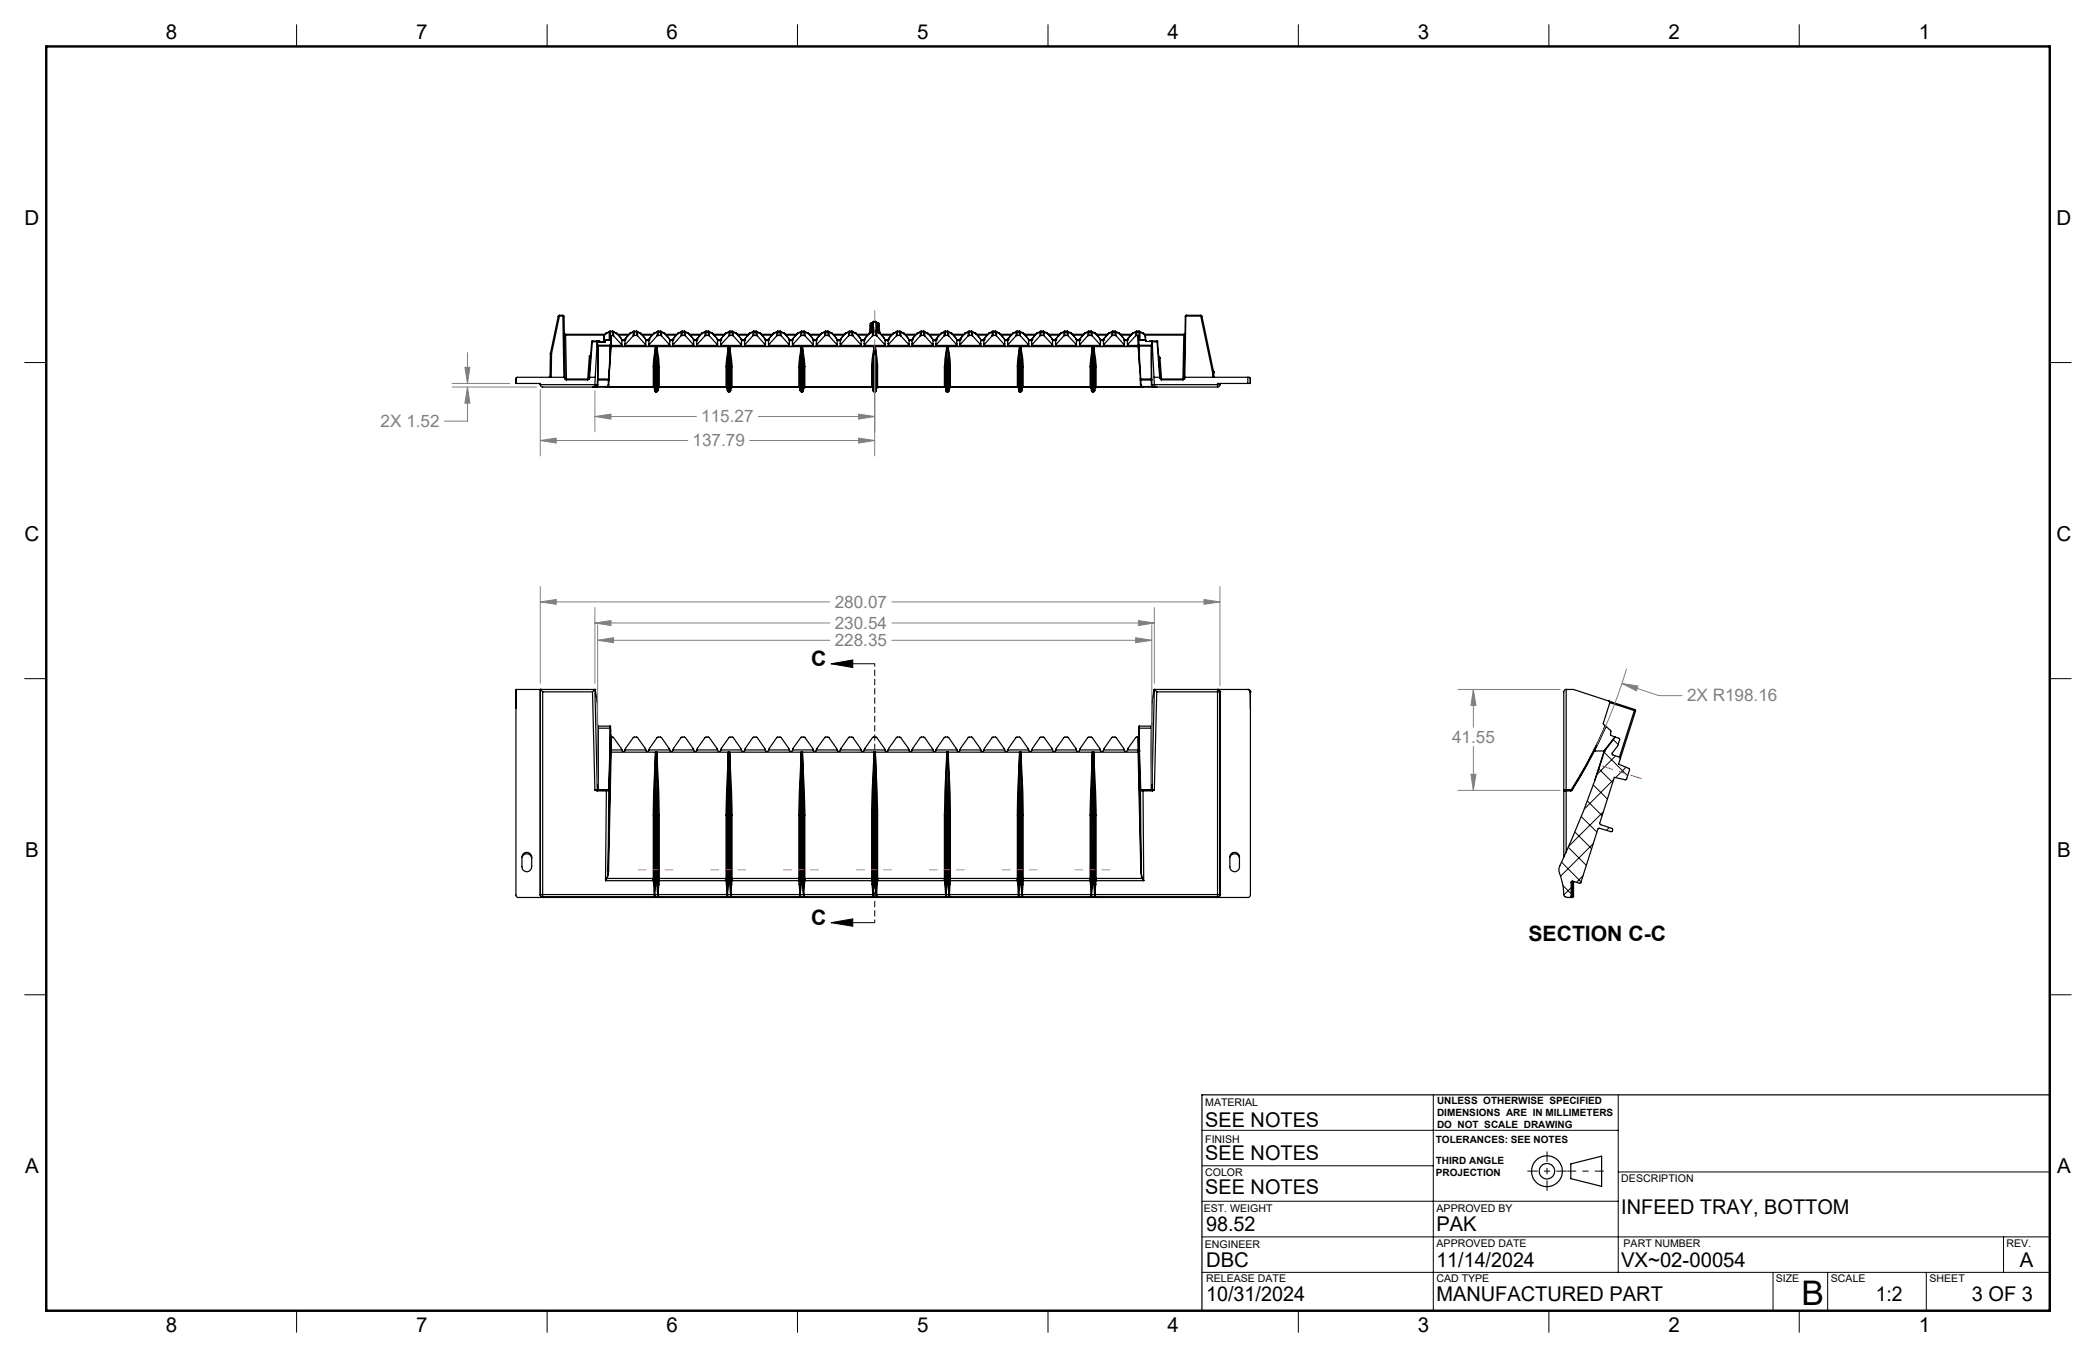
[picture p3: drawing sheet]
<svg xmlns="http://www.w3.org/2000/svg" width="432mm" height="279mm" viewBox="0 0 432 279" stroke-linecap="round" stroke-linejoin="round" font-family="sans-serif">
<defs><g id="words">
<text font-size="7" x="371.2" y="268.7">B</text>
<g font-size="4.4">
<text x="167.1" y="137.2">C</text>
<text x="167.1" y="190.5">C</text>
<text x="314.9" y="193.8">SECTION C-C</text>
</g>
<g font-size="4.2">
<text x="34.1" y="8.1">8</text>
<text x="85.7" y="8.1">7</text>
<text x="137.3" y="8.1">6</text>
<text x="188.9" y="8.1">5</text>
<text x="240.5" y="8.1">4</text>
<text x="292.1" y="8.1">3</text>
<text x="343.7" y="8.1">2</text>
<text x="395.3" y="8.1">1</text>
<text x="5.1" y="46.4">D</text>
<text x="423.7" y="46.4">D</text>
<text x="5.1" y="111.4">C</text>
<text x="423.7" y="111.4">C</text>
<text x="5.2" y="176.5">B</text>
<text x="423.8" y="176.5">B</text>
<text x="248.3" y="232">SEE NOTES</text>
<text x="248.3" y="238.9">SEE NOTES</text>
<text x="5.2" y="241.6">A</text>
<text x="248.3" y="245.9">SEE NOTES</text>
<text x="423.8" y="241.6">A</text>
<text x="334" y="249.9">INFEED TRAY, BOTTOM</text>
<text x="248.5" y="253.4">98.52</text>
<text x="295.9" y="253.4">PAK</text>
<text x="248.5" y="260.8">DBC</text>
<text x="295.9" y="260.8">11/14/2024</text>
<text x="334" y="260.8">VX~02-00054</text>
<text x="416.1" y="260.9">A</text>
<text x="248.5" y="267.9">10/31/2024</text>
<text x="295.9" y="267.9">MANUFACTURED PART</text>
<text x="386.5" y="267.9">1:2</text>
<text x="406.2" y="267.9">3 OF 3</text>
<text x="34.1" y="274.2">8</text>
<text x="85.7" y="274.2">7</text>
<text x="137.3" y="274.2">6</text>
<text x="188.9" y="274.2">5</text>
<text x="240.5" y="274.2">4</text>
<text x="292.1" y="274.2">3</text>
<text x="343.7" y="274.2">2</text>
<text x="395.3" y="274.2">1</text>
</g>
<g font-size="3.5" fill="#808080">
<text x="78.4" y="87.9">2X 1.52</text>
<text x="144.5" y="86.9">115.27</text>
<text x="142.7" y="91.9">137.79</text>
<text x="172" y="125.1">280.07</text>
<text x="172" y="129.4">230.54</text>
<text x="172" y="133">228.35</text>
<text x="347.5" y="144.4">2X R198.16</text>
<text x="299.2" y="152.9">41.55</text>
</g>
<g font-size="2.2">
<text x="248.3" y="227.6">MATERIAL</text>
<text x="248.3" y="235.3">FINISH</text>
<text x="248.3" y="242.1">COLOR</text>
<text x="334" y="243.4">DESCRIPTION</text>
<text x="248" y="249.5">EST. WEIGHT</text>
<text x="296" y="249.5">APPROVED BY</text>
<text x="248.2" y="257">ENGINEER</text>
<text x="296" y="256.8">APPROVED DATE</text>
<text x="334.5" y="256.8">PART NUMBER</text>
<text x="413.4" y="256.8">REV.</text>
<text x="248.5" y="264">RELEASE DATE</text>
<text x="295.9" y="264">CAD TYPE</text>
<text x="365.8" y="264">SIZE</text>
<text x="377.2" y="264">SCALE</text>
<text x="397.5" y="264">SHEET</text>
</g>
<g font-size="2.1">
<text x="296.1" y="227.3">UNLESS OTHERWISE SPECIFIED</text>
<text x="296.1" y="229.8">DIMENSIONS ARE IN MILLIMETERS</text>
<text x="296.1" y="232.3">DO NOT SCALE DRAWING</text>
<text x="295.8" y="235.3">TOLERANCES: SEE NOTES</text>
<text x="295.8" y="239.6">THIRD ANGLE</text>
<text x="295.8" y="242.1">PROJECTION</text>
</g>
</g></defs>
<g fill="none" stroke="#000" stroke-width=".25">
<path d="M106.3 77.9v1.1M106.3 79h5v.2M111.3 79.2l.1 .4 .3 .1h10.9M111.3 79.2h11.7M113.3 77.4l-.2 .3M113.4 72.8h.1M113.4 72.8l-.1 4.9M113.6 72.8h-.2M113.6 72.8v4.9M115 65.1l-1.6 7.7M115.3 64.9l-.3 .2M115.3 65.1h-.3"/>
<path d="M115.3 64.9v.2M115.3 64.9h.7M115.3 65.1h.7M115.3 65.1l-1.7 7.7M116 64.9l.2 .3M116 65.1l.2 .1M116 64.9v.2M116 65.1l.2 12.6M116.2 77.7l.1 .2M116.2 77.7h-9.7l-.2 .2M116.2 65.2l.2 12.8M116.3 68.8h.2"/>
<path d="M116.3 68.9l.2 .1M116.3 77.9l.1 .1M116.3 77.9l.4 .3M116.4 78l.3 .2M116.4 78h.3M116.5 68.8v.2M116.5 68.8h8.2M116.5 69l.2 9M116.5 69h8M116.7 78v.2M116.7 78.2h4.4M116.7 78h4.4"/>
<path d="M121.1 78v.2M121.3 78h.1M121.3 78l-.2 .2M121.3 78h-.2M121.4 73.3l.2 .2M121.4 73.3l.3 .1M121.4 73.3l-.3 4.7M121.4 73.3h.3M121.5 77.7l-.2 .3M121.5 77.7h1.1M121.6 73.5h.1M121.9 70.4l-.6 7.6"/>
<path d="M122 70.2l-.1 .2M122 70.4h-.1M122 70.2v.2M122 70.2h1.3M122 70.4h1M122 70.4l-.5 7.3M122.6 79.2h.1M122.6 79.2l-.3 .4-.2 .1M122.6 79.7h.4M122.6 77.7v1.5M123 70.4v-.2l.1 1.4v-.1M123 79.6v.1"/>
<path d="M123 79.6l-.4 .1M123 70.4l-.4 7.3M123 79.7h11.6M123 79.6h1.9M123 79.2l-.2 .4-.2 .1M123 79.2h.2M123 70.3h.3M123.1 78.2h.1M123.1 71.5h.1M123.1 78.2l-.1 1M123.1 71.4v6.7M123.1 78.1v.1"/>
<path d="M123.1 71.2v.2M123.1 71.2v.3M123.2 79.2l-.2 .4M123.2 78l-.1 .1M123.2 78v.2M123.2 78.2h2.1M123.2 78h2.2M123.2 78.2v1M123.2 71.1l-.1 .1M123.2 71.3l-.1 .1M123.2 71.3v6.7M123.2 71.1v.2"/>
<path d="M123.2 71.1h2.5M123.2 71.3h2.5M123.3 70.2h.1M123.3 70.3h.1M123.3 70.2v.1M123.3 70.3v.1M123.3 70.2h.2M123.3 70.2l.1 .1M123.3 70.4h1.3M123.4 70.2h.1M123.4 70.3l-.1 .1M123.4 70.3h.1"/>
<path d="M123.5 70.2v.1M123.5 70.3h.1M123.6 70.3v.1M123.6 70.4h-.3M123.6 70.4h1M124.4 70.3l-.1 .1M124.4 70.1v.2M124.4 70.2v.1M124.4 70.2l.2 .2M124.4 70.2h.1M124.4 69.2v1M124.4 69.2v1.1"/>
<path d="M124.4 69.1v.1M124.4 69.1v1.1M124.5 69l-.1 .2M124.5 69l-.1 .1M124.6 70l-.2 .2M124.6 70.1l-.2 .1M124.6 70v.1M124.6 70h1.2M124.6 70.1h1.2M124.6 70.1v.3M124.8 68.8l-.4 .3M124.8 68.7v.1"/>
<path d="M124.8 68.7l-.3 .3M124.9 68.6l-.1 .1M124.9 68.6l-.1 .2M125.2 79.6h9.4M125.3 79.2l-.2 .4h-.2M125.3 79.2h.1M125.3 78.2h.1M125.3 78.2v1M125.4 78l-.1 .2M125.4 79.2l-.1 .4-.3 .1-.1-.1M125.4 78h.1M125.4 78v.2"/>
<path d="M125.4 78.2v1M125.5 69.9l.2 .1M125.5 68.4v1.5M125.5 68.4l-.7 .4M125.5 69.9l-.1 .1M125.6 73.5l-.2 4.5M125.6 68.2l-.1 .2M125.6 68.2l-.7 .4M125.7 71.3l-.1 2.2M125.7 71.1v.2M125.7 68.2h-.1M125.7 73.4l-.1 .1"/>
<path d="M125.7 69.9v.1M125.7 69.9h-.2M125.7 68.3l-.2 .1M125.7 73.4l-.3 4.6M125.7 68.2v.1M125.7 68.2h.5M125.7 68.3v1.6M125.7 73.4h.1M125.7 68.3h.5M125.8 71l-.1 .1M125.8 71.2l-.1 .1M125.8 71.2l-.1 2.2"/>
<path d="M125.8 71v.2M125.8 71.2v.2M125.8 71.4h.1M125.8 70v.1M125.8 70.1v.9M125.8 71.4l-.1 2M125.8 70v.1zM125.9 69.2l-.1 2M125.9 69.2l-.1 .8M125.9 71.1l-.1 .1M125.9 71.1v.2M125.9 71.3l-.1 .1"/>
<path d="M125.9 71.3v.1M125.9 71.4h-.1M125.9 71.1h2.2M125.9 71.4h108.6M125.9 71.4l-.4 5.3M126 69.1l-.1 .1M126 69.1h.2M126 69.1l-.1 2M126.2 68.2h.1M126.2 68.3v.8M126.2 69.1h.2M126.2 68.3l.2 .1"/>
<path d="M126.2 68.2v.1M126.3 68.2l.1 .2M126.3 68.2l.7 .4M126.4 69.1l1.7 2M126.4 68.4v.7M126.4 68.4l.7 .4M127 68.6l.1 .1M127 68.6l.1 .2M127.1 68.7l1 1.1-1-1M127.1 68.7v.1M127.2 68.8h2.4M127.4 69h2.1"/>
<path d="M128.1 69.9h.1M128.1 69.9v.1M128.1 70v1.2M128.1 70v.1M128.1 69.9v.2M128.1 70h.6M128.1 71.2l.3 .1 .4-.1M128.1 70.1h.1M128.1 70l.1 .1M128.1 71.1v.1M128.2 70.1h.4M128.7 70.1h-.1"/>
<path d="M128.7 70l-.1 .1M128.8 69.9l-.1 .1M128.8 70v1.2M128.8 70h.1M128.8 70l-.1 .1M128.8 69.9l-.1 .2M128.8 71.1v.1M128.8 71.1h4.2M128.8 69.8v.2M128.8 69.8v.1M128.8 69.9h.1M129.7 68.8l-.9 1"/>
<path d="M129.8 68.7l-1 1.1M129.8 68.7l-.1 .1M129.8 68.6v.1M129.8 68.6l-.1 .2M130.5 68.4v.7M130.5 68.4l-.8 .4M130.5 69.1l-1.7 2M130.6 68.2l-.1 .2M130.6 68.2l-.8 .4M130.7 68.2h-.1M130.7 69.1h-.2M130.7 68.3l-.2 .1"/>
<path d="M130.7 68.3v.8M130.7 68.2v.1M130.7 68.2h.4M130.7 69.1h.4M130.7 68.3h.4M131.1 68.2h.1M131.1 69.1h.2M131.1 68.3v.8M131.1 68.3l.2 .1M131.1 68.2v.1M131.2 68.2l.1 .2M131.2 68.2l.8 .4"/>
<path d="M131.3 68.4v.7M131.3 69.1l1.7 2M131.3 68.4l.7 .4M132 68.6v.1M132 68.6v.2M132 68.7l1 1.1-1-1M132 68.7v.1M132.2 68.8h2.3M132.3 69h2.1M133 69.9h.1M133 70v1.2M133 71.2l.3 .1 .4-.1"/>
<path d="M133 70l.1 .1M133 69.9l.1 .2M133 71.1v.1M133 69.9l.1 .1M133.1 70h.6M133.1 70.1h.1M133.1 70l.1 .1M133.2 70.1h.4M133.7 70.1h-.1M133.7 70l-.1 .1M133.7 71.1v.1M133.7 71.1h4.3"/>
<path d="M133.7 69.9v.1M133.7 70v1.2M133.7 70h.1M133.7 70v.1M133.7 69.9v.2M133.7 69.9h.1M133.7 69.8v.2M133.7 69.8v.1M134.6 79.7l.2 .2M134.6 75.5l.2 .2M134.6 79.6l.2 .3M134.6 79.6v.1"/>
<path d="M134.6 79.7h.1M134.6 79.7l.2 .1M134.6 75.5v4.1M134.7 68.8l-1 1M134.7 68.7l-1 1.1M134.7 68.7v.1M134.8 68.6l-.1 .1M134.8 68.6l-.1 .2M134.8 75.7l.1 4.6M134.8 75.7l.1 4.7M134.8 79.9h.1M135 71.4l.1 9.1"/>
<path d="M135 71.4l-.2 4.3M135 71.4l-.4 4.1M135.3 71.4v9.1M135.3 71.4l.2 4.3M135.3 71.4l.5 4.1M135.4 69.1l-1.7 2M135.4 68.4v.7M135.4 68.4l-.7 .4M135.5 68.2l-.1 .2M135.5 68.2l-.7 .4M135.5 75.7v4.6M135.5 75.7v4.7"/>
<path d="M135.5 79.9h.1M135.6 68.2h-.1M135.6 69.1h-.2M135.6 68.3l-.2 .1M135.6 68.3v.8M135.6 68.2v.1M135.6 68.2h.4M135.6 69.1h.5M135.6 68.3h.4M135.8 75.5l-.3 .2M135.8 79.6l-.3 .3M135.8 79.6v.1"/>
<path d="M135.8 79.7l-.3 .2M135.8 79.7h.1M135.8 79.7l-.2 .2M135.8 75.5v4.1M135.8 79.6h13.8M136 68.2h.2M136 68.3l.1 .8M136 68.3l.2 .1M136 68.2v.1M136.1 69.1h.2M136.2 68.2v.2M136.2 68.2l.7 .4"/>
<path d="M136.2 68.4l.1 .7M136.2 68.4l.8 .4M136.3 69.1l1.7 2M136.9 68.6v.1M136.9 68.6l.1 .2M136.9 68.7l1 1.1M136.9 68.7l.1 .1M137 68.8l.9 1M137.1 68.8h2.4M137.3 69h2M137.9 69.9h.1M138 71.2l.2 .1 .4-.1"/>
<path d="M138 69.9v.2M138 71.1v.1M138 69.9v.1M138 70h.6M138 70.1l-.1-.1 .1 1.2M138 70.1h.1M138 70l.1 .1M138.1 70.1h.4M138.6 70l-.1 .1M138.6 70.1h-.1M138.6 71.1v.1M138.6 71.1h4.3"/>
<path d="M138.6 69.9v.1M138.6 70v1.2M138.6 70h.1M138.6 70v.1M138.6 69.9v.2M138.6 69.9h.1M139.6 68.8l-1 1.2M139.6 68.7l-.9 1.1M139.6 68.7v.1M139.7 68.6l-.1 .1M139.7 68.6l-.1 .2M140.3 69.1l-1.7 2"/>
<path d="M140.3 68.4v.7M140.3 68.4l-.7 .4M140.4 68.2l-.1 .2M140.4 68.2l-.7 .4M140.5 69.1h-.2M140.5 69.1h.5M140.5 68.2h-.1M140.5 68.3l-.2 .1M140.5 68.3v.8M140.5 68.2v.1M140.5 68.2h.5M140.5 68.3h.5"/>
<path d="M141 68.2h.1M141 69.1h.2M141 68.3v.8M141 68.3l.2 .1M141 68.2v.1M141.1 68.2l.1 .2M141.1 68.2l.7 .4M141.2 68.4v.7M141.2 68.4l.7 .4M141.2 69.1l1.7 2M141.8 68.6l.1 .1M141.8 68.6l.1 .2"/>
<path d="M141.9 68.7l.9 1.1-.9-1M141.9 68.7v.1M142 68.8h2.4M142.2 69h2.1M142.9 69.9h.1M142.9 69.9v.1M142.9 70v1.2M142.9 70v.1M142.9 69.9v.2M142.9 70h.6M142.9 71.2l.3 .1 .3-.1M142.9 70.1h.1"/>
<path d="M142.9 70l.1 .1M142.9 71.1v.1M143 70.1h.4M143.5 70.1h-.1M143.5 70l-.1 .1M143.5 69.9v.1M143.5 69.9v.2M143.5 71.1v.1M143.5 71.1h4.3M143.6 70l-.1 1.2M143.6 70h.1M143.6 69.8v.2"/>
<path d="M143.6 70l-.1 .1M143.6 69.8l-.1 .1M143.6 69.9h-.1M144.5 68.8l-.9 1M144.6 68.7l-1 1.1M144.6 68.7l-.1 .1M144.6 68.6v.1M144.6 68.6l-.1 .2M145.2 68.4v.7M145.2 68.4l-.7 .4M145.2 69.1l-1.7 2M145.3 68.2l-.1 .2"/>
<path d="M145.3 68.2l-.7 .4M145.5 69.1h-.3M145.5 69.1h.4M145.5 68.2h-.2M145.5 68.3l-.3 .1M145.5 68.3v.8M145.5 68.2v.1M145.5 68.2h.4M145.5 68.3h.4M145.9 68.2h.1M145.9 69.1h.2M145.9 68.3v.8"/>
<path d="M145.9 68.3l.2 .1M145.9 68.2v.1M146 68.2l.1 .2M146 68.2l.8 .4M146.1 68.4v.7M146.1 69.1l1.7 2M146.1 68.4l.8 .4M146.8 68.6v.1M146.8 68.6l.1 .2M146.8 68.7l1 1.1-.9-1M146.8 68.7l.1 .1M147 68.8h2.3"/>
<path d="M147.1 69h2.1M147.8 69.9h.1M147.8 70v1.2M147.8 70v.1M147.8 69.9v.2M147.8 69.9v.1M147.8 71.1v.1M147.8 70h.6M147.8 71.2l.3 .1 .3-.1M147.8 70.1h.2M147.8 70l.2 .1M148 70.1h.3"/>
<path d="M148.4 70.1h-.1M148.4 70l-.1 .1M148.5 69.9l-.1 .1M148.5 70l-.1 1.2M148.5 70h.1M148.5 70l-.1 .1M148.5 69.9l-.1 .2M148.5 71.1h4.3M148.5 71.1l-.1 .1M148.5 69.9h.1M149.4 68.8l-.9 1.2M149.5 68.7l-.9 1.1"/>
<path d="M149.5 68.7l-.1 .1M149.5 68.6v.1M149.5 68.6l-.1 .2M149.6 79.7h-13.8l-.2 .2M149.6 79.7l.2 .2M149.6 75.5l.2 .2M149.6 79.6l.2 .3M149.6 79.6v.1M149.6 79.7h.1M149.6 79.7l.2 .1M149.6 75.5v4.1M149.8 75.7l.1 4.6"/>
<path d="M149.8 75.7l.1 4.7M149.8 79.9h.1M150 71.4l-.4 4.1M150 71.4l-.2 4.3M150 71.4l.1 9.1M150.2 68.4v.7M150.2 68.4l-.8 .4M150.2 69.1l-1.7 2M150.3 68.2l-.1 .2M150.3 68.2l-.8 .4M150.3 71.4l.3 4.3M150.3 71.4l.5 4.1"/>
<path d="M150.3 71.4l-.1 9.1M150.4 68.2h-.1M150.4 69.1h-.2M150.4 68.3l-.2 .1M150.4 68.3v.8M150.4 68.2v.1M150.4 68.2h.4M150.4 69.1h.4M150.4 68.3h.4M150.6 75.7l-.1 4.6M150.6 75.7l-.1 4.7M150.6 79.9h.1"/>
<path d="M150.8 79.7l-.2 .2M150.8 79.7h13.8M150.8 68.2h.2M150.8 68.3v.8M150.8 68.3l.3 .1M150.8 75.5l-.2 .2M150.8 79.6l-.2 .3M150.8 79.6v.1M150.8 79.7h.1M150.8 68.2v.1M150.8 75.5v4.1M150.8 79.6h13.8"/>
<path d="M150.8 69.1h.3M151 68.2l.1 .2M151 68.2l.7 .4M151.1 68.4v.7M151.1 69.1l1.7 2M151.1 68.4l.7 .4M151.7 68.6v.1M151.7 68.6l.1 .2M151.7 68.7l1 1.1-.9-1M151.7 68.7l.1 .1M151.9 68.8h2.4M152 69h2.1"/>
<path d="M152.7 69.9h.1M152.8 71.2l.2 .1 .4-.1M152.8 69.9v.2M152.8 71.1v.1M152.8 69.9v.1M152.8 70h.6M152.8 70.1l-.1-.1 .1 1.2M152.8 70.1h.1M152.8 70l.1 .1M152.9 70.1h.4M153.4 70.1h-.1M153.4 70l-.1 .1"/>
<path d="M153.4 71.1v.1M153.4 71.1h4.3M153.4 69.9v.1M153.4 70v1.2M153.4 70h.1M153.4 70v.1M153.4 69.9v.2M153.4 69.9h.1M153.5 69.8l-.1 .2M153.5 69.8l-.1 .1M154.4 68.8l-.9 1M154.4 68.7l-.9 1.1"/>
<path d="M154.4 68.7v.1M154.5 68.6l-.1 .1M154.5 68.6l-.1 .2M155.1 69.1l-1.7 2M155.1 68.4v.7M155.1 68.4l-.7 .4M155.2 68.2l-.1 .2M155.2 68.2l-.7 .4M155.3 68.2h-.1M155.3 69.1h-.2M155.3 68.3l-.2 .1M155.3 68.3v.8"/>
<path d="M155.3 68.2v.1M155.3 68.2h.5M155.3 69.1h.5M155.3 68.3h.5M155.8 68.2h.1M155.8 68.3v.8M155.8 68.3l.2 .1M155.8 68.2v.1M155.8 69.1h.2M155.9 68.2l.1 .2M155.9 68.2l.7 .4M156 68.4v.7"/>
<path d="M156 68.4l.7 .4M156 69.1l1.7 2M156.6 68.6l.1 .1M156.6 68.6l.1 .2M156.7 68.7l.9 1.1M156.7 68.7v.1M156.7 68.8l1 1M156.8 68.8h2.4M157 69h2M157.7 69.9h.1M157.7 69.9v.1M157.7 70v1.2"/>
<path d="M157.7 70v.1M157.7 69.9v.2M157.7 71.2l.2 .1 .4-.1M157.7 70.1h.1M157.7 71.1v.1M157.7 70h.6M157.7 70l.1 .1M157.8 70.1h.4M158.3 70.1h-.1M158.3 70l-.1 .1M158.3 69.9v.1M158.3 69.9v.2"/>
<path d="M158.3 71.1v.1M158.3 71.1h4.3M158.4 70l-.1 1.2M158.4 70h.1M158.4 69.8v.2M158.4 70l-.1 .1M158.4 69.8l-.1 .1M158.4 69.9h-.1M159.3 68.8l-.9 1M159.3 68.7l-.9 1.1M159.3 68.7v.1M159.4 68.6l-.1 .1"/>
<path d="M159.4 68.6l-.1 .2M160 69.1l-1.7 2M160.1 68.4l-.1 .7M160.1 68.4l-.8 .4M160.1 68.2v.2M160.1 68.2l-.7 .4M160.2 69.1h-.2M160.2 69.1h.5M160.3 68.2h-.2M160.3 68.3l-.2 .1M160.3 68.3l-.1 .8M160.3 68.2v.1"/>
<path d="M160.3 68.2h.4M160.3 68.3h.4M160.7 68.2h.1M160.7 69.1h.2M160.7 68.3v.8M160.7 68.3l.2 .1M160.7 68.2v.1M160.8 68.2l.1 .2M160.8 68.2l.7 .4M160.9 68.4v.7M160.9 68.4l.7 .4M160.9 69.1l1.7 2"/>
<path d="M161.5 68.6l.1 .1M161.5 68.6l.1 .2M161.6 68.7l1 1.1-1-1M161.6 68.7v.1M161.7 68.8h2.4M161.9 69h2.1M162.6 69.9h.1M162.6 69.9v.1M162.6 70v1.2M162.6 70v.1M162.6 69.9v.2M162.6 70h.6"/>
<path d="M162.6 71.2l.3 .1 .4-.1M162.6 70.1h.1M162.6 70l.1 .1M162.6 71.1v.1M162.7 70.1h.4M163.2 70.1h-.1M163.2 70l-.1 .1M163.3 69.9l-.1 .1M163.3 70v1.2M163.3 70h.1M163.3 70l-.1 .1M163.3 69.9l-.1 .2"/>
<path d="M163.3 71.1v.1M163.3 71.1h4.2M163.3 69.8v.2M163.3 69.8v.1M163.3 69.9h.1M164.3 68.7l-1 1.1M164.3 68.8l-1 1M164.3 68.7v.1M164.3 68.6v.1M164.3 68.6v.2M164.6 79.7l.2 .2M164.6 75.5l.2 .2"/>
<path d="M164.6 79.6l.2 .3M164.6 79.6v.1M164.6 79.7h.1M164.6 79.7l.2 .1M164.6 75.5v4.1M164.8 75.7l.1 4.6M164.8 75.7l.1 4.7M164.8 79.9h.1M165 68.4v.7M165 68.4l-.7 .4M165 69.1l-1.7 2M165.1 71.4l-.5 4.1"/>
<path d="M165.1 71.4l-.3 4.3M165.1 71.4v9.1M165.1 68.2l-.1 .2M165.1 68.2l-.8 .4M165.2 68.2h-.1M165.2 69.1h-.2M165.2 68.3l-.2 .1M165.2 68.3v.8M165.2 68.2v.1M165.2 68.2h.4M165.2 69.1h.4M165.2 68.3h.4"/>
<path d="M165.3 71.4l-.1 9.1M165.3 71.4l.3 4.3M165.3 71.4l.5 4.1M165.6 75.7l-.1 4.6M165.6 75.7l-.1 4.7M165.6 79.9h.1M165.6 68.2h.1M165.6 69.1h.2M165.6 68.3v.8M165.6 68.3l.2 .1M165.6 68.2v.1M165.7 68.2l.1 .2"/>
<path d="M165.7 68.2l.8 .4M165.8 79.7l-.2 .2M165.8 79.7h13.8l.2 .1M165.8 75.5l-.2 .2M165.8 79.6l-.2 .3M165.8 79.6v.1M165.8 79.7h.1M165.8 75.5v4.1M165.8 79.6h13.8M165.8 68.4v.7M165.8 69.1l1.7 2M165.8 68.4l.8 .4"/>
<path d="M166.5 68.6v.1M166.5 68.6l.1 .2M166.5 68.7l1 1.1-.9-1M166.5 68.7l.1 .1M166.7 68.8h2.4M166.8 69h2.1M167.5 69.9h.1M167.5 70v1.2M167.5 71.2l.3 .1 .4-.1M167.5 70l.1 .1M167.5 69.9l.1 .2M167.5 71.1v.1"/>
<path d="M167.5 69.9l.1 .1M167.6 70h.6M167.6 70.1h.1M167.6 70l.1 .1M167.7 70.1h.4M168.2 70.1h-.1M168.2 70l-.1 .1M168.2 71.1v.1M168.2 71.1h4.3M168.2 69.9v.1M168.2 70v1.2M168.2 70h.1"/>
<path d="M168.2 70v.1M168.2 69.9v.2M168.2 69.9h.1M168.2 69.8v.2M168.2 69.8v.1M169.2 68.8l-1 1M169.2 68.7l-1 1.1M169.2 68.7v.1M169.3 68.6l-.1 .1M169.3 68.6l-.1 .2M169.9 68.4v.7M169.9 68.4l-.7 .4"/>
<path d="M169.9 69.1l-1.7 2M170 68.2l-.1 .2M170 68.2l-.7 .4M170.1 68.2h-.1M170.1 69.1h-.2M170.1 68.3l-.2 .1M170.1 68.3v.8M170.1 68.2v.1M170.1 68.2h.4M170.1 69.1h.5M170.1 68.3h.4M170.5 68.2h.2"/>
<path d="M170.5 68.3l.1 .8M170.5 68.3l.2 .1M170.5 68.2v.1M170.6 69.1h.2M170.7 68.2v.2M170.7 68.2l.7 .4M170.7 68.4l.1 .7M170.7 68.4l.8 .4M170.8 69.1l1.7 2M171.4 68.6v.1M171.4 68.6l.1 .2M171.4 68.7l1 1.1"/>
<path d="M171.4 68.7l.1 .1M171.5 68.8l.9 1M171.6 68.8h2.4M171.8 69h2M172.4 69.9h.1M172.5 71.2l.2 .1 .4-.1M172.5 69.9v.2M172.5 71.1v.1M172.5 69.9v.1M172.5 70h.6M172.5 70.1l-.1-.1 .1 1.2M172.5 70.1h.1"/>
<path d="M172.5 70l.1 .1M172.6 70.1h.4M173.1 70l-.1 .1M173.1 70.1h-.1M173.1 71.1v.1M173.1 71.1h4.3M173.1 69.9v.1M173.1 70v1.2M173.1 70h.1M173.1 70v.1M173.1 69.9v.2M173.1 69.9h.1"/>
<path d="M174.1 68.8l-1 1.2M174.1 68.7l-.9 1.1M174.1 68.7v.1M174.2 68.6l-.1 .1M174.2 68.6l-.1 .2M174.8 69.1l-1.7 2M174.8 68.4v.7M174.8 68.4l-.7 .4M174.9 68.2l-.1 .2M174.9 68.2l-.7 .4M175 69.1h-.2M175 69.1h.5"/>
<path d="M175 68.2h-.1M175 68.3l-.2 .1M175 68.3v.8M175 68.2v.1M175 68.2h.5M175 68.3h.5M175.5 68.2h.1M175.5 68.3v.8M175.5 68.3l.2 .1M175.5 68.2v.1M175.5 69.1h.2M175.6 68.2l.1 .2"/>
<path d="M175.6 68.2l.7 .4M175.7 68.4v.7M175.7 68.4l.7 .4M175.7 69.1l1.7 2M176.3 68.6l.1 .1M176.3 68.6l.1 .2M176.4 68.7l.9 1.1-.9-1M176.4 68.7v.1M176.6 68.8h2.3M176.7 69h2.1M177.4 69.9h.1M177.4 69.9v.1"/>
<path d="M177.4 70v1.2M177.4 70v.1M177.4 69.9v.2M177.4 71.2l.3 .1 .3-.1M177.4 70.1h.1M177.4 71.1v.1M177.4 70h.6M177.4 70l.1 .1M177.5 70.1h.4M178 70.1h-.1M178 70l-.1 .1M178 69.9v.1"/>
<path d="M178 69.9v.2M178 71.1v.1M178 71.1h4.4M178.1 70l-.1 1.2M178.1 70h.1M178.1 69.8v.2M178.1 70l-.1 .1M178.1 69.8l-.1 .1M178.1 69.9h-.1M179 68.8l-.9 1M179.1 68.7l-1 1.1M179.1 68.7l-.1 .1"/>
<path d="M179.1 68.6v.1M179.1 68.6l-.1 .2M179.2 67.1l-.1 1.5M179.3 66.7l-.1 .4M179.5 67l-.3 .1M179.5 67l-.1 1.5M179.5 67v1.4M179.5 66.5l-.2 .2M179.5 66.6v.4M179.5 66.5h.1M179.5 66.6l-.2 .1M179.5 66.5v.1"/>
<path d="M179.6 75.5l.2 .2M179.6 79.6l.2 .3M179.6 79.7l.2 .2M179.6 79.6v.1M179.6 79.7h.1M179.6 75.5v4.1M179.7 68.4v.7M179.7 68.4l-.7 .4M179.7 69.1l-1.7 2M179.8 66.4l-.3 .1M179.8 66.4l-.1 1.9M179.8 66.5l-.3 .1"/>
<path d="M179.8 75.7l.1 4.6M179.8 75.7v4.7M179.8 79.9h.1M179.8 68.2l-.1 .2M179.8 68.2l-.7 .4M180 68.1l-.3 .2M180 69.1h-.3M180 66.3h.4M180 66.3l-.2 .1M180 68.1v.1M180 66.3l-.1 1.8M180 68.1h.4"/>
<path d="M180 69.1h.4M180 68.2h-.2M180 66.2h.4M180 66.2l-.2 .2M180 68.3l-.3 .1M180 68.3v.8M180 68.2v.1M180 66.2v.1M180 68.2h.4M180 68.3h.4M180.1 71.4l-.5 4.1M180.1 71.4l-.3 4.3"/>
<path d="M180.1 71.4v9.1M180.3 71.4l.3 4.3M180.3 71.4l.5 4.1M180.3 71.4v9.1M180.4 66.2l.2 .2M180.4 66.2v.1M180.4 68.2h.1M180.4 69.1h.2M180.4 68.3v.8M180.4 68.3l.2 .1M180.4 68.2v.1M180.4 68.1v.1"/>
<path d="M180.4 66.3l.2 .1M180.4 66.3v1.8M180.5 68.2l.1 .2M180.5 68.2l.8 .4M180.6 75.7l-.1 4.6M180.6 75.7l-.1 4.7M180.6 79.9h.1M180.6 66.4l.1 1.9-.3-.2M180.6 66.4l.2 .1M180.6 68.4v.7M180.6 69.1l1.8 2M180.6 68.4l.8 .4"/>
<path d="M180.6 66.5l.2 .1M180.8 79.7l-.2 .2M180.8 75.5l-.2 .2M180.8 79.6l-.2 .3M180.8 79.6v.1M180.8 79.7h.1M180.8 75.5v4.1M180.8 79.7h13.8M180.8 79.6h13.8M180.8 66.5l.3 .2M180.8 66.6l.1 .4M180.8 66.6l.3 .1"/>
<path d="M180.8 66.5v.1M180.9 67l.2 .1M180.9 67v1.4M180.9 67l.1 1.5M181.1 66.7v.4M181.1 67.1l.2 1.5M181.3 68.6v.1M181.3 68.6l.1 .2M181.3 68.7l1 1.1-.9-1M181.3 68.7l.1 .1M181.5 68.8h2.3M181.6 69h2.1"/>
<path d="M182.3 69.9h.1M182.3 69.9l.1 .1M182.3 70l.1 1.2M182.3 70l.1 .1M182.3 69.9l.1 .2M182.4 70h.6M182.4 71.2l.2 .1 .4-.1M182.4 70.1h.1M182.4 70l.1 .1M182.4 71.1v.1M182.5 70.1h.3M183 70.1h-.2"/>
<path d="M183 70l-.2 .1M183 69.9v.1M183 70v1.2M183 70h.1M183 70v.1M183 69.9v.2M183 71.1h4.3M183 71.1v.1M183 69.8v.2M183 69.8v.1M183 69.9h.1M183.9 68.8l-.9 1"/>
<path d="M184 68.7l-1 1.1M184 68.7l-.1 .1M184 68.6v.1M184 68.6l-.1 .2M184.7 68.4v.7M184.7 68.4l-.8 .4M184.7 69.1l-1.7 2M184.8 68.2l-.1 .2M184.8 68.2l-.8 .4M184.9 68.2h-.1M184.9 69.1h-.2M184.9 68.3l-.2 .1"/>
<path d="M184.9 68.3v.8M184.9 68.2v.1M184.9 68.2h.4M184.9 69.1h.4M184.9 68.3h.4M185.3 68.2h.2M185.3 69.1h.3M185.3 68.3v.8M185.3 68.3l.3 .1M185.3 68.2v.1M185.5 68.2l.1 .2M185.5 68.2l.7 .4"/>
<path d="M185.6 69.1l1.7 2M185.6 68.4v.7M185.6 68.4l.7 .4M186.2 68.6l.1 .1M186.2 68.6l.1 .2M186.3 68.7l.9 1.1M186.3 68.8l.9 1M186.3 68.7v.1M186.4 68.8h2.4M186.5 69h2.1M187.2 69.9l.1 .1M187.3 71.2l.2 .1 .4-.1"/>
<path d="M187.3 69.9v.2M187.3 71.1v.1M187.3 70h.6M187.3 70.1l-.1-.1 .1 1.2M187.3 70.1h.1M187.3 70l.1 .1M187.4 70.1h.4M187.9 70.1h-.1M187.9 70l-.1 .1M187.9 71.1v.1M187.9 71.1h4.3M187.9 69.9v.1"/>
<path d="M187.9 70v1.2M187.9 70h.1M187.9 70v.1M187.9 69.9v.2M187.9 69.9h.1M188 69.8l-.1 .2M188 69.8l-.1 .1M188.9 68.8l-.9 1M188.9 68.7l-.9 1.1M188.9 68.7v.1M189 68.6l-.1 .1M189 68.6l-.1 .2"/>
<path d="M189.6 69.1l-1.7 2M189.6 68.4v.7M189.6 68.4l-.7 .4M189.7 68.2l-.1 .2M189.7 68.2l-.7 .4M189.8 68.2h-.1M189.8 69.1h-.2M189.8 68.3l-.2 .1M189.8 68.3v.8M189.8 68.2v.1M189.8 68.2h.5M189.8 69.1h.5"/>
<path d="M189.8 68.3h.5M190.3 68.2h.1M190.3 68.3v.8M190.3 68.3l.2 .1M190.3 68.2v.1M190.3 69.1h.2M190.4 68.2l.1 .2M190.4 68.2l.7 .4M190.5 68.4v.7M190.5 68.4l.7 .4M190.5 69.1l1.7 2M191.1 68.6l.1 .1"/>
<path d="M191.1 68.6l.1 .2M191.2 68.7l.9 1.1M191.2 68.7v.1M191.2 68.8l1 1M191.3 68.8h2.4M191.5 69h2M192.2 69.9v.1M192.2 70v1.2M192.2 70v.1M192.2 69.9h.1M192.2 71.2l.2 .1 .4-.1M192.2 70.1h.1"/>
<path d="M192.2 69.9v.2M192.2 71.1v.1M192.2 70h.6M192.2 70l.1 .1M192.3 70.1h.4M192.8 70l-.1 .1M192.8 70.1h-.1M192.8 69.9h.1M192.8 69.9v.2M192.8 71.1v.1M192.8 71.1h4.3M192.9 69.9l-.1 .1"/>
<path d="M192.9 70l-.1 1.2M192.9 70h.1M192.9 69.8v.2M192.9 70l-.1 .1M192.9 69.8l-.1 .1M192.9 69.9h-.1M193.8 68.8l-.9 1M193.9 68.7l-1 1.1M193.9 68.7l-.1 .1M193.9 68.6v.1M193.9 68.6l-.1 .2M194.5 69.1l-1.7 2"/>
<path d="M194.6 68.4l-.1 .7M194.6 68.4l-.8 .4M194.6 75.5l.2 .2M194.6 79.6l.2 .3M194.6 79.7l.2 .2M194.6 79.6v.1M194.6 79.7h.1M194.6 79.7l.2 .1M194.6 75.5v4.1M194.6 68.2v.2M194.6 68.2l-.7 .4M194.7 69.1h-.2"/>
<path d="M194.7 69.1h.5M194.8 68.2h-.2M194.8 68.3l-.2 .1M194.8 68.3l-.1 .8M194.8 68.2v.1M194.8 68.2h.4M194.8 68.3h.4M194.8 75.7l.1 4.6M194.8 75.7l.1 4.7M194.8 79.9h.1M195.1 71.4v9.1M195.1 71.4l-.3 4.3"/>
<path d="M195.1 71.4l-.5 4.1M195.2 68.2h.1M195.2 69.1h.2M195.2 68.3v.8M195.2 68.3l.2 .1M195.2 68.2v.1M195.3 68.2l.1 .2M195.3 68.2l.7 .4M195.3 71.4v9.1M195.3 71.4l.2 4.3M195.3 71.4l.5 4.1M195.4 68.4v.7"/>
<path d="M195.4 68.4l.7 .4M195.4 69.1l1.7 2M195.5 75.7v4.6M195.5 75.7v4.7M195.5 79.9h.1M195.8 79.7l-.3 .2M195.8 75.5l-.3 .2M195.8 79.6l-.3 .3M195.8 79.6v.1M195.8 79.7h.1M195.8 79.7l-.2 .2M195.8 75.5v4.1"/>
<path d="M195.8 79.7h13.8M195.8 79.6h13.8M196 68.6l.1 .1M196 68.6l.1 .2M196.1 68.7l1 1.1-1-1M196.1 68.7v.1M196.3 68.8h2.3M196.4 69h2.1M197.1 69.9v.1M197.1 70v1.2M197.1 70v.1M197.1 69.9v.2"/>
<path d="M197.1 69.9h.1M197.1 70h.6M197.1 71.2l.3 .1 .4-.1M197.1 70.1h.1M197.1 70l.1 .1M197.1 71.1v.1M197.2 70.1h.5M197.7 70.1h.1M197.7 70v.1M197.8 69.9l-.1 .1M197.8 69.9h.1M197.8 69.9l-.1 .2"/>
<path d="M197.8 71.1v.1M197.8 71.1h4.2M197.8 70v1.2M197.8 70h.1M197.8 69.8v.2M197.8 70l-.1 .1M197.8 69.8v.1M198.8 68.7l-1 1.1M198.8 68.8l-1 1M198.8 68.7v.1M198.8 68.6v.1M198.8 68.6v.2"/>
<path d="M199.5 68.4v.7M199.5 68.4l-.7 .4M199.5 69.1l-1.7 2M199.6 68.2l-.1 .2M199.6 68.2l-.8 .4M199.7 68.2h-.1M199.7 69.1h-.2M199.7 68.3l-.2 .1M199.7 68.3v.8M199.7 68.2v.1M199.7 68.2h.4M199.7 69.1h.4"/>
<path d="M199.7 68.3h.4M200.1 68.2h.1M200.1 69.1h.2M200.1 68.3v.8M200.1 68.3l.2 .1M200.1 68.2v.1M200.2 68.2l.1 .2M200.2 68.2l.8 .4M200.3 68.4v.7M200.3 69.1l1.7 2M200.3 68.4l.8 .4M201 68.6v.1"/>
<path d="M201 68.6l.1 .2M201 68.7l1 1.1M201 68.7l.1 .1M201.1 68.8l.9 1M201.2 68.8h2.4M201.4 69h2M202 69.9l.1 .1M202 70l.1 1.2M202 70l.1 .1M202 69.9l.1 .2M202 71.1l.1 .1M202.1 70h.6"/>
<path d="M202.1 71.2l.2 .1 .4-.1M202.1 70.1h.1M202.1 70l.1 .1M202.2 70.1h.4M202.7 70.1h-.1M202.7 70l-.1 .1M202.7 71.1v.1M202.7 71.1h4.3M202.7 69.9v.1M202.7 70v1.2M202.7 70h.1M202.7 70v.1"/>
<path d="M202.7 69.9v.2M202.7 69.8v.2M202.7 69.8v.1M202.7 69.9h.1M203.7 68.8l-1 1M203.7 68.7l-1 1.1M203.7 68.7v.1M203.8 68.6l-.1 .1M203.8 68.6l-.1 .2M204.4 68.4v.7M204.4 68.4l-.7 .4M204.4 69.1l-1.7 2"/>
<path d="M204.5 68.2l-.1 .2M204.5 68.2l-.7 .4M204.6 68.2h-.1M204.6 69.1h-.2M204.6 68.3l-.2 .1M204.6 68.3v.8M204.6 68.2v.1M204.6 68.2h.4M204.6 69.1h.5M204.6 68.3h.4M205 68.2h.2M205 68.3l.1 .8"/>
<path d="M205 68.3l.3 .1M205 68.2v.1M205.1 69.1h.2M205.2 68.2l.1 .2M205.2 68.2l.7 .4M205.3 68.4v.7M205.3 69.1l1.7 2M205.3 68.4l.7 .4M205.9 68.6l.1 .1M205.9 68.6l.1 .2M206 68.7l.9 1.1M206 68.7v.1"/>
<path d="M206 68.8l.9 1M206.1 68.8h2.4M206.3 69h2M206.9 69.9l.1 .1M207 71.2l.3 .1 .3-.1M207 69.9v.2M207 71.1v.1M207 70h.6M207 70.1l-.1-.1 .1 1.2M207 70.1h.1M207 70l.1 .1M207.1 70.1h.4"/>
<path d="M207.6 70.1h-.1M207.6 70l-.1 .1M207.6 71.1v.1M207.6 71.1h4.3M207.6 69.9h.1M207.6 69.9v.1M207.6 70v1.2M207.6 70h.1M207.6 69.8v.2M207.6 70v.1M207.6 69.9v.2M207.7 69.8l-.1 .1"/>
<path d="M208.6 68.8l-1 1M208.6 68.7l-.9 1.1M208.6 68.7v.1M208.7 68.6l-.1 .1M208.7 68.6l-.1 .2M209.3 69.1l-1.7 2M209.3 68.4v.7M209.3 68.4l-.7 .4M209.4 68.2l-.1 .2M209.4 68.2l-.7 .4M209.5 69.1h-.2M209.5 69.1h.5"/>
<path d="M209.5 68.2h-.1M209.5 68.3l-.2 .1M209.5 68.3v.8M209.5 68.2v.1M209.5 68.2h.5M209.5 68.3h.5M209.6 79.7l.2 .1M209.6 75.5l.2 .2M209.6 79.6l.2 .3M209.6 79.7l.2 .2M209.6 79.6v.1M209.6 79.7h.1"/>
<path d="M209.6 75.5v4.1M209.8 75.7l.1 4.6M209.8 75.7l.1 4.7M209.8 79.9h.1M210 68.2h.1M210 68.3v.8M210 68.3l.2 .1M210 68.2v.1M210 69.1h.2M210 71.4l-.4 4.1M210 71.4l-.2 4.3M210 71.4l.1 9.1"/>
<path d="M210.1 68.2l.1 .2M210.1 68.2l.7 .4M210.2 68.4v.7M210.2 68.4l.7 .4M210.2 69.1l1.7 2M210.3 71.4l.5 4.1M210.3 71.4l.2 4.3M210.3 71.4v9.1M210.5 80v.4M210.5 75.7v4.6M210.5 79.9h.1M210.5 79.9v.5"/>
<path d="M210.5 75.7v4.2M210.8 79.7l-.2 .2M210.8 75.5l-.3 .2M210.8 79.6l-.3 .3M210.8 79.6v.1M210.8 75.5v4.1M210.8 79.7h13.8M210.8 79.6h13.8M210.8 68.6l.1 .1M210.8 79.7l-.3 .2M210.8 68.6l.1 .2M210.9 68.7l.9 1.1"/>
<path d="M210.9 68.7v.1M210.9 68.8l1 1M211.1 68.8h2.3M211.2 69h2.1M211.9 69.9v.1M211.9 70v1.2M211.9 70v.1M211.9 69.9v.2M211.9 69.9h.1M211.9 71.2l.3 .1 .3-.1M211.9 70.1h.1M211.9 71.1v.1"/>
<path d="M211.9 70h.6M211.9 70l.1 .1M212 70.1h.4M212.5 70.1h-.1M212.5 70l-.1 .1M212.5 69.9v.1M212.5 69.9h.1M212.5 69.9v.2M212.5 71.1v.1M212.5 71.1h4.4M212.6 70l-.1 1.2M212.6 70h.1"/>
<path d="M212.6 70l-.1 .1M212.6 69.9h-.1M213.5 68.8l-.9 1.2M213.6 68.7l-1 1.1M213.6 68.7l-.1 .1M213.6 68.6v.1M213.6 68.6l-.1 .2M214.2 68.4v.7M214.2 68.4l-.7 .4M214.2 69.1l-1.7 2M214.3 68.2l-.1 .2M214.3 68.2l-.7 .4"/>
<path d="M214.5 69.1h-.3M214.5 69.1h.4M214.5 68.2h-.2M214.5 68.3l-.3 .1M214.5 68.3v.8M214.5 68.2v.1M214.5 68.2h.4M214.5 68.3h.4M214.9 68.2h.1M214.9 69.1h.2M214.9 68.3v.8M214.9 68.3l.2 .1"/>
<path d="M214.9 68.2v.1M215 68.2l.1 .2M215 68.2l.8 .4M215.1 68.4v.7M215.1 69.1l1.8 2M215.1 68.4l.8 .4M215.8 68.6v.1M215.8 68.6l.1 .2M215.8 68.7l.9 1.1M215.8 68.7l.1 .1M215.9 68.8l.9 1M216 68.8h2.3"/>
<path d="M216.1 69h2.1M216.8 69.9h.1M216.8 69.9l.1 .1M216.8 70l.1 1.2M216.8 70l.1 .1M216.8 69.9l.1 .2M216.9 70h.6M216.9 71.2l.2 .1 .4-.1M216.9 70.1h.1M216.9 70l.1 .1M216.9 71.1v.1M217 70.1h.3"/>
<path d="M217.5 70.1h-.2M217.5 70l-.2 .1M217.5 69.9v.1M217.5 70v1.2M217.5 70h.1M217.5 70v.1M217.5 69.9v.2M217.5 71.1v.1M217.5 71.1h4.3M217.5 69.8v.2M217.5 69.8v.1M217.5 69.9h.1"/>
<path d="M218.4 68.8l-.9 1M218.5 68.7l-1 1.1M218.5 68.7l-.1 .1M218.5 68.6v.1M218.5 68.6l-.1 .2M219.2 68.4v.7M219.2 68.4l-.8 .4M219.2 69.1l-1.7 2M219.3 68.2l-.1 .2M219.3 68.2l-.8 .4M219.4 68.2h-.1M219.4 69.1h-.2"/>
<path d="M219.4 68.3l-.2 .1M219.4 68.3v.8M219.4 68.2v.1M219.4 68.2h.5M219.4 69.1h.5M219.4 68.3h.5M219.9 68.2h.1M219.9 69.1h.2M219.9 68.3v.8M219.9 68.3l.2 .1M219.9 68.2v.1M220 68.2l.1 .2"/>
<path d="M220 68.2l.7 .4M220.1 69.1l1.7 2M220.1 68.4v.7M220.1 68.4l.7 .4M220.7 68.6l.1 .1M220.7 68.6l.1 .2M220.8 68.7l.9 1.1M220.8 68.8l.9 1M220.8 68.7v.1M220.9 68.8h2.4M221.1 69h2M221.7 69.9l.1 .1"/>
<path d="M221.8 70v1.2M221.8 71.2l.2 .1 .4-.1M221.8 70v.1M221.8 69.9v.2M221.8 71.1v.1M221.8 70h.6M221.8 70.1h.1M221.8 70l.1 .1M221.9 70.1h.4M222.4 70.1h-.1M222.4 70l-.1 .1M222.4 71.1v.1"/>
<path d="M222.4 71.1h4.3M222.4 69.9v.1M222.4 70v1.2M222.4 70h.1M222.4 70v.1M222.4 69.9v.2M222.4 69.9h.1M223.4 68.8l-1 1.2M223.4 68.7l-.9 1.1M223.4 68.7v.1M223.5 68.6l-.1 .1M223.5 68.6l-.1 .2"/>
<path d="M224.1 69.1l-1.7 2M224.1 68.4v.7M224.1 68.4l-.7 .4M224.2 68.2l-.1 .2M224.2 68.2l-.7 .4M224.3 68.2h-.1M224.3 69.1h-.2M224.3 68.3l-.2 .1M224.3 68.3v.8M224.3 68.2v.1M224.3 68.2h.5M224.3 69.1h.5"/>
<path d="M224.3 68.3h.5M224.6 79.7l.2 .2M224.6 75.5l.2 .2M224.6 79.6l.2 .3M224.6 79.6v.1M224.6 79.7h.1M224.6 79.7l.2 .1M224.6 75.5v4.1M224.8 68.2h.1M224.8 68.3v.8M224.8 68.3l.2 .1M224.8 68.2v.1"/>
<path d="M224.8 69.1h.2M224.8 75.7l.1 4.6M224.8 75.7l.1 4.7M224.8 79.9h.1M224.9 68.2l.1 .2M224.9 68.2l.7 .4M225 68.4v.7M225 68.4l.7 .4M225 69.1l1.7 2M225 71.4l-.4 4.1M225 71.4l-.2 4.3M225 71.4l.1 9.1"/>
<path d="M225.3 71.4l-.1 9.1M225.3 71.4l.3 4.3M225.3 71.4l.5 4.1M225.6 75.7l-.1 4.6M225.6 75.7l-.1 4.7M225.6 79.9h.1M225.6 68.6l.1 .1M225.6 68.6l.1 .2M225.7 68.7l.9 1.1M225.7 68.7v.1M225.7 68.8l1 1M225.8 79.7l-.2 .2"/>
<path d="M225.8 79.7h11.6M225.8 75.5l-.2 .2M225.8 79.6l-.2 .3M225.8 79.6v.1M225.8 79.7h.1M225.8 75.5v4.1M225.8 79.6h9.4M225.8 68.8h2.4M226 69h2M226.7 69.9v.1M226.7 71.2l.2 .1 .4-.1M226.7 69.9v.2"/>
<path d="M226.7 71.1v.1M226.7 70h.6M226.7 70.1v-.1v1.2M226.7 70.1h.1M226.7 70l.1 .1M226.8 70.1h.4M227.3 70l-.1 .1M227.3 70.1h-.1M227.3 69.9v.2M227.3 71.1v.1M227.3 71.1h4.3M227.3 69.9h.1"/>
<path d="M227.4 69.9h-.1M227.4 69.9l-.1 .1M227.4 70l-.1 1.2M227.4 70h.1M227.4 69.8v.2M227.4 70l-.1 .1M227.4 69.8l-.1 .1M228.3 68.8l-.9 1M228.4 68.7l-1 1.1M228.4 68.7l-.1 .1M228.4 68.6v.1M228.4 68.6l-.1 .2"/>
<path d="M229 69.1l-1.7 2M229.1 68.4l-.1 .7M229.1 68.4l-.8 .4M229.2 68.2l-.1 .2M229.2 68.2l-.8 .4M229.2 69.1h-.2M229.2 69.1h.5M229.3 68.2h-.1M229.3 68.3l-.2 .1M229.3 68.3l-.1 .8M229.3 68.2v.1M229.3 68.2h.4"/>
<path d="M229.3 68.3h.4M229.7 68.2h.1M229.7 69.1h.2M229.7 68.3v.8M229.7 68.3l.2 .1M229.7 68.2v.1M229.8 68.2l.1 .2M229.8 68.2l.7 .4M229.9 68.4v.7M229.9 68.4l.7 .4M229.9 69.1l1.7 2M230.5 68.6l.1 .1"/>
<path d="M230.5 68.6l.1 .2M230.6 68.7l.9 1.1M230.6 68.7v.1M230.6 68.8l1 1M230.8 68.8h2.3M230.9 69h2.1M231.6 69.9v.1M231.6 70v1.2M231.6 70v.1M231.6 69.9v.2M231.6 69.9h.1M231.6 70h.6"/>
<path d="M231.6 71.2l.3 .1 .4-.1M231.6 70.1h.1M231.6 70l.1 .1M231.6 71.1v.1M231.7 70.1h.5M232.2 70.1h.1M232.2 70v.1M232.3 69.9l-.1 .1M232.3 69.9h.1M232.3 69.9l-.1 .2M232.3 71.1v.1M232.3 71.1h2.2"/>
<path d="M232.3 70v1.2M232.3 70h.1M232.3 69.8v.2M232.3 70l-.1 .1M232.3 69.8v.1M233.3 68.8l-1 1M233.3 68.7l-1 1.1M233.3 68.7v.1M233.3 68.6v.1M233.3 68.6v.2M234 68.4v.7M234 68.4l-.7 .4"/>
<path d="M234 69.1l-1.7 2M234.1 68.2l-.1 .2M234.1 68.2l-.8 .4M234.2 69.1h-.2M234.2 69.1h.2M234.2 68.2h-.1M234.2 68.3v.8M234.2 68.3l-.2 .1M234.2 68.2v.1M234.2 68.2h.4M234.2 68.3h.4M234.4 69.1l.1 .1"/>
<path d="M234.4 69.1l.1 2M234.5 71.1l.1 .1M234.5 71.1v.2M234.5 71.3l.1 .1M234.5 71.3v.1M234.5 71.4h.1M234.5 71.4l.3 5.3M234.5 69.2l.1 2M234.5 69.2l.1 .8M234.6 71.4h.1M234.6 71.2v.2M234.6 70v.1z"/>
<path d="M234.6 70v.1M234.6 70h.1M234.6 70h1.4M234.6 70.1v.9M234.6 71.4l.1 2M234.6 68.2h.1M234.6 71l.1 .1M234.6 71.2l.1 .1M234.6 71.2l.1 2.2M234.6 69.9l.1 .1M234.6 69.9h.2M234.6 68.3l.2 .1"/>
<path d="M234.6 68.2v.1M234.6 68.3v1.6M234.6 71v.2M234.7 73.4h.1M234.7 73.4v.1M234.7 73.4l.2 4.6M234.7 71.3v2.2M234.7 71.1v.2M234.7 71.1h2.5M234.7 71.3h2.5M234.7 73.5l.3 4.5M234.7 68.2l.1 .2"/>
<path d="M234.7 68.2l.8 .4M234.8 69.9l.1 .1M234.8 68.4v1.5M234.8 68.4l.8 .4M234.9 78h.1M234.9 78.2h.1M234.9 78v.2M234.9 78.2v1M234.9 79.2l.3 .4 .3 .1v-.1M234.9 79.2h.2M235 78v.2M235 78.2h2.2"/>
<path d="M235 78h2.2M235 78.2l.1 1M235.1 79.2l.1 .4h.3M235.5 68.6v.1M235.5 68.6l.1 .2M235.5 79.6h1.9M235.5 68.7l.1 .1M235.5 68.7l.4 .3M235.6 68.8l.3 .3M235.7 68.8h8.2M235.9 69h8M235.9 69l.1 .2"/>
<path d="M235.9 69v.1M235.9 69.1l.1 .1M235.9 69.1l.1 .9M236 70.1l.1 .2h.8M236 70l-1.4 .1M236 70v.1M236 69.2v1v-.1M236 70.1v.1M236.9 70.3h.4M237 70.2l-.1 .1M237 70.2l-.2 .1 .2-.1M237 70.2h.1"/>
<path d="M237 70.2h1.4M237.2 71.1v.1M237.2 71.3v.1M237.2 78l.1 .1M237.2 71.3v6.7M237.2 78.2h.1M237.2 78v.2M237.2 71.1v.2M237.2 78.2v1M237.2 79.2l.2 .4M237.2 79.2h.1M237.2 71.4l.1 6.7"/>
<path d="M237.2 71.2v.2M237.2 71.2l.1 .3M237.3 78.1v.1M237.3 71.5h.1M237.3 78.2v1M237.3 79.2l.3 .4 .2 .1M237.3 70.4v-.2v1.4v-.1M237.3 70.4h1.1M237.3 70.4l.4 7.3M237.4 79.6v.1M237.4 79.6l.4 .1M237.4 79.7h.4"/>
<path d="M237.7 77.7h1.2M237.7 77.7l.1 1.5M237.8 79.2l.3 .4 .2 .1M237.8 79.2h.1M237.8 79.7h13M238.4 70.2l.1 .2M238.4 70.4h.1M238.4 70.2v.2M238.4 70.4l.5 7.3M238.5 70.4l.5 7.6M238.7 73.3l.3 .4M238.7 73.7h.3"/>
<path d="M238.9 77.7l.1 .3M239 73.7l.3 4.3M239 78h.1M239 78h.3M239.1 78l.2 .2M239.3 78v.2M239.3 78.2h4.4M239.3 78h4.4M243.7 78v.2M243.9 68.8v.2M243.9 69l-.2 9M243.9 78l-.2 .2"/>
<path d="M243.9 78h-.2M243.9 78h.1M244.1 77.7l-.2 .3M244.1 77.7h13M244.1 68.9l-.2 .1M244.2 68.8h-.3M244.2 65.1l-.3 12.9M244.3 65.1h-.1M244.3 65.1l-.2 12.6M244.3 65.1h3.1M244.4 64.9l-.2 .2M244.4 64.9l-.1 .2"/>
<path d="M244.4 64.9h3M247.4 64.9l.2 .2M247.4 65.1h.2M247.4 64.9v.2M247.4 65.1l2.4 11.6M247.6 65.1l2.4 11.6M249.8 76.7l.2 .1M249.8 76.7h.2M249.8 76.7v1M250 76.3v.2M250 76.5v.1M250 76.4v.1"/>
<path d="M250 76.7v.1M250 76.8l.1 .9M250 76.6v.2M250.1 77.6l.1 .1-.1-.1M250.8 79.2h.5M250.8 79.2v.5M250.8 79.2h-13.5M251.3 79.2l-.2 .4-.3 .1M251.3 79v.2M257.1 79h.5M257.1 77.7h.3l.2 .2M257.1 79h-6.3v.2"/>
<path d="M257.1 77.7v1.3M257.6 77.9v1.1M134.9 80.4l.2 .3M134.9 80.3l.2 .2M134.9 80.3v.2v-.1M135.1 80.5v.2M135.1 80.7h.2M135.1 80.5h.2M135.3 80.5v.2M135.5 80.4v.2l-.2 .1M135.5 80.3l-.2 .2M135.5 80.3v.2v-.1"/>
<path d="M149.9 80.4l.2 .3M149.9 80.3l.2 .2M149.9 80.3v.2v-.1M150.1 80.5v.2M150.1 80.7h.1M150.1 80.5h.1M150.2 80.5v.2M150.5 80.3l-.3 .2M150.5 80.3v.2v-.1M150.5 80.4v.2l-.3 .1M164.9 80.4v.2l.2 .1M164.9 80.3l.2 .2"/>
<path d="M164.9 80.3v.2v-.1M165.1 80.5v.2M165.1 80.7h.1M165.1 80.5h.1M165.2 80.5v.2M165.5 80.3l-.3 .2M165.5 80.3v.2v-.1M165.5 80.4v.2l-.3 .1M179.8 80.4l.1 .2 .2 .1M179.9 80.3l.2 .2M179.9 80.3v.2l-.1-.1M180.1 80.5v.2"/>
<path d="M180.1 80.5h.2M180.3 80.5v.2h-.2M180.5 80.4v.2l-.3 .1M180.5 80.3l-.2 .2M180.5 80.3v.2v-.1M194.9 80.4l.2 .3M194.9 80.3l.2 .2M194.9 80.3v.2v-.1M195.1 80.5v.2M195.1 80.7h.2M195.1 80.5h.2M195.3 80.5v.2"/>
<path d="M195.5 80.4l-.2 .3M195.5 80.3l-.2 .2M195.5 80.3v.2v-.1M209.9 80.4l.2 .3M209.9 80.3l.2 .2M209.9 80.3v.2v-.1M210.1 80.5v.2M210.1 80.7h.2M210.1 80.5h.2M210.3 80.5v.2M210.5 80.4v.2l-.2 .1M210.5 80.3l-.2 .2"/>
<path d="M210.5 80.3v.2v-.1M224.9 80.4l.2 .3M224.9 80.3l.2 .2M224.9 80.3v.2v-.1M225.1 80.5v.2M225.1 80.7h.1M225.1 80.5h.1M225.2 80.5v.2M225.5 80.3l-.3 .2M225.5 80.3v.2v-.1M225.5 80.4v.2l-.3 .1M106.3 142h16.3l.4 2.4 .1 5"/>
<path d="M106.3 142v42.4l.4 .4h150.5l.3-.2 .1-.3v-41.8M106.3 142v3.9M111.3 142l.5 .5M111.3 142h.1M111.3 142v42.4l.2 .3 .3 .1v-.2M111.8 142.5v41.7M111.8 142.5h10.3M122.1 142.5l.5 20.1M122.6 142h.1M122.6 142l-.5 .5M122.6 142l.4 20.6M123.1 149.9v12.7"/>
<path d="M123.1 149.9h.1M123.1 149.4l.1 .1M123.1 149.4v.5M123.2 149.9v12.7M123.2 149.9h2.5M123.2 149.5v.4M123.2 149.5h2.5M125.6 154.6l-.2 8M125.6 154.6h.1M125.7 149.9l-.1 4.7M125.7 149.9l.1 .1M125.7 149.5l.1 .1"/>
<path d="M125.7 149.5v.4M125.7 154.6l-.3 8.1M125.7 154.6h.1M125.8 150l-.1 4.6M125.8 149.6l.1 2.1M125.8 149.6v.4M125.8 154.8l.1 .1M125.8 154.6v.2M125.8 154.3v.3M125.8 154.6h.1M125.8 154.6l.1 .1M125.8 154.3l.1 .1"/>
<path d="M125.8 154.8l-.5 24.5M125.9 151.7l.1 .1M125.9 151.7l-.1 2.6M125.9 154.7v.2M125.9 154.4v.3M125.9 154.9h108.6M125.9 154.9l-.5 24.4M125.9 154.4h2.2M126 151.8h.4l1.7 2.6M126 151.8l-.1 2.6M128.1 154.4a.32 .32 0 0 0 .3 .3 .32 .32 0 0 0 .4-.3M128.8 154.4l1.8-2.6h.7l1.7 2.6"/>
<path d="M128.8 154.4h4.2M133 154.4a.32 .32 0 0 0 .3 .3 .32 .32 0 0 0 .4-.3M133.7 154.4l1.8-2.6 .8 .1 1.7 2.5M133.7 154.4h4.3M135 154.9l-.2 12.8M135 154.9l.1 23.4M135 154.9l-.4 12.9M135.3 154.9v23.4M135.3 154.9l.2 12.8M135.3 154.9l.5 12.9M138 154.4a.32 .32 0 0 0 .3 .3 .32 .32 0 0 0 .3-.3M138.6 154.4l1.8-2.6 .8 .1 1.7 2.5"/>
<path d="M138.6 154.4h4.3M142.9 154.4a.32 .32 0 0 0 .3 .3 .32 .32 0 0 0 .3-.3M143.5 154.4l1.9-2.6h.7l1.7 2.6M143.5 154.4h4.3M147.8 154.4a.34 .34 0 0 0 .3 .3 .34 .34 0 0 0 .4-.3M148.5 154.4l1.8-2.6h.7l1.8 2.6M148.5 154.4h4.3M150 154.9l-.2 12.8M150 154.9l.1 23.4M150 154.9l-.4 12.9M150.3 154.9l-.1 23.4M150.3 154.9l.3 12.8"/>
<path d="M150.3 154.9l.5 12.9M152.8 154.4a.32 .32 0 0 0 .3 .3 .32 .32 0 0 0 .3-.3M153.4 154.4l1.8-2.6 .8 .1 1.7 2.5M153.4 154.4h4.3M157.7 154.4a.32 .32 0 0 0 .3 .3 .32 .32 0 0 0 .3-.3M158.3 154.4l1.9-2.6 .7 .1 1.7 2.5M158.3 154.4h4.3M162.6 154.4a.32 .32 0 0 0 .3 .3 .32 .32 0 0 0 .4-.3M163.3 154.4l1.8-2.6h.7l1.7 2.6M163.3 154.4h4.2M165.1 154.9l-.3 12.8M165.1 154.9v23.4"/>
<path d="M165.1 154.9l-.5 12.9M165.3 154.9l-.1 23.4M165.3 154.9l.3 12.8M165.3 154.9l.5 12.9M167.5 154.4a.32 .32 0 0 0 .4 .3 .32 .32 0 0 0 .3-.3M168.2 154.4l1.8-2.6 .8 .1 1.7 2.5M168.2 154.4h4.3M172.5 154.4a.32 .32 0 0 0 .3 .3 .32 .32 0 0 0 .3-.3M173.1 154.4l1.8-2.6 .8 .1 1.7 2.5M173.1 154.4h4.3M177.4 154.4a.32 .32 0 0 0 .3 .3 .32 .32 0 0 0 .3-.3M178 154.4l1.9-2.6h.7l1.8 2.6"/>
<path d="M178 154.4h4.4M180.1 154.9l-.3 12.8M180.1 154.9v23.4M180.1 154.9l-.5 12.9M180.3 154.9v23.4M180.3 154.9l.3 12.8M180.3 154.9l.5 12.9M182.4 154.4a.32 .32 0 0 0 .3 .3 .32 .32 0 0 0 .3-.3M183 154.4l1.8-2.6h.7l1.8 2.6M183 154.4h4.3M187.3 154.4a.32 .32 0 0 0 .3 .3 .32 .32 0 0 0 .3-.3M187.9 154.4l1.8-2.6 .8 .1 1.7 2.5"/>
<path d="M187.9 154.4h4.3M192.2 154.4a.32 .32 0 0 0 .3 .3 .32 .32 0 0 0 .3-.3M192.8 154.4l1.9-2.6 .7 .1 1.7 2.5M192.8 154.4h4.3M195.1 154.9l-.3 12.8M195.1 154.9v23.4M195.1 154.9l-.5 12.9M195.3 154.9v23.4M195.3 154.9l.2 12.8M195.3 154.9l.5 12.9M197.1 154.4a.32 .32 0 0 0 .3 .3 .32 .32 0 0 0 .4-.3M197.8 154.4l1.8-2.6h.7l1.7 2.6"/>
<path d="M197.8 154.4h4.2M202 154.4a.32 .32 0 0 0 .4 .3 .32 .32 0 0 0 .3-.3M202.7 154.4l1.8-2.6 .8 .1 1.7 2.5M202.7 154.4h4.3M207 154.4a.32 .32 0 0 0 .3 .3 .32 .32 0 0 0 .3-.3M207.6 154.4l1.8-2.6 .8 .1 1.7 2.5M207.6 154.4h4.3M210 154.9l-.2 12.8M210 154.9l.1 23.4M210 154.9l-.4 12.9M210.3 154.9v23.4M210.3 154.9l.2 12.8"/>
<path d="M210.3 154.9l.5 12.9M211.9 154.4a.32 .32 0 0 0 .3 .3 .32 .32 0 0 0 .3-.3M212.5 154.4l1.9-2.6h.7l1.8 2.6M212.5 154.4h4.4M216.9 154.4a.32 .32 0 0 0 .3 .3 .32 .32 0 0 0 .3-.3M217.5 154.4l1.8-2.6h.7l1.8 2.6M217.5 154.4h4.3M221.8 154.4a.32 .32 0 0 0 .3 .3 .32 .32 0 0 0 .3-.3M222.4 154.4l1.8-2.6 .8 .1 1.7 2.5M222.4 154.4h4.3M225 154.9l-.2 12.8M225 154.9l.1 23.4"/>
<path d="M225 154.9l-.4 12.9M225.3 154.9l-.1 23.4M225.3 154.9l.3 12.8M225.3 154.9l.5 12.9M226.7 154.4a.32 .32 0 0 0 .3 .3 .32 .32 0 0 0 .3-.3M227.3 154.4l1.9-2.6 .7 .1 1.7 2.5M227.3 154.4h4.3M231.6 154.4a.32 .32 0 0 0 .4 .3 .32 .32 0 0 0 .3-.3M232.3 154.4h2.2M234.4 151.8h-.4l-1.7 2.6M234.4 151.8l.1 2.6M234.5 154.7v.2"/>
<path d="M234.5 154.4v.3M234.5 154.9l.5 24.4M234.5 151.7l-.1 .1M234.5 151.7l.1 2.6M234.6 154.6v.2M234.6 154.8l-.1 .1M234.6 154.6h.1M234.6 154.3v.3M234.6 154.6l-.1 .1M234.6 154.3l-.1 .1M234.6 154.8l.5 24.5M234.6 150l.1 4.6"/>
<path d="M234.6 149.6l-.1 2.1M234.6 149.6v.4M234.7 154.6l.2 8.1M234.7 154.6h.1M234.7 149.9v4.7M234.7 149.9l-.1 .1M234.7 149.5l-.1 .1M234.7 149.9h2.5M234.7 149.5v.4M234.7 149.5h2.5M234.7 154.6l.3 8M237.2 149.9v12.7"/>
<path d="M237.2 149.5v.4M237.2 149.9l.1 12.7M237.2 149.9h.1M237.2 149.4v.1M237.2 149.4v.5M237.8 142l.5 .5M237.8 142h.1M237.8 142l-.5 20.6M238.3 142.5h12.5M238.3 142.5l-.5 20.1M250.8 142.5h.5M250.8 142v.5"/>
<path d="M250.8 142l.4 .1 .1 .4M250.8 142h.1M250.8 142.5v41.7M251.3 142.5v41.9l-.2 .3-.3 .1v-.2M251.3 142.5h.1M257.1 142h-19.4l-.4 2.4-.1 5M257.1 142l.4 .2 .1 .3M257.1 142l.4 .1 .1 .4M257.1 142h.1M257.6 142.5h.1M257.6 142.5v3.4M322.7 142h.1"/>
<path d="M322.7 142h-.3l-.2 .3v20.3M322.7 142h1.5l12.6 4.1M322.7 142v20.6M328.4 154.6h.1M328.4 154.6l-3 5.4-1.6 2.6M328.5 154.6h.1M328.5 154.6l-4.6 8.1M328.5 154.6h2M330.4 154.8l.1 .1M330.4 154.8l-1.9 5.9M330.5 154.9a227.2 227.2 0 0 1-9.3 23.9l.1 1a13.6 13.6 0 0 1 .9 4.6l.3 .2 .9 .2M330.5 154.6l.1 .1"/>
<path d="M330.5 154.6l-.1 .2M330.5 154.6h.1M330.5 149.9a101 101 0 0 1-6.8 12.7M330.5 149.9h.1M330.6 149.9l.1 .1M330.6 149.9l-2.2 4.7M330.7 154.3v.1M330.7 154.3l-.2 .3M330.7 150l-2.2 4.6M330.7 149.4l.1 .1M330.7 149.4l-.2 .5M330.7 154.4l-.2 .5"/>
<path d="M330.8 149.5l.1 .1M330.8 149.5l-.2 .4M330.9 149.6l.9 .8v1l.9 .3M330.9 149.6l-.2 .4M331.5 144.4l.1 .3M331.6 144.7l-1.3 4.2v.2l.4 .3M331.6 144.7l5.1 1.6M332.7 151.7l.1 .1M332.7 151.7l-2 2.6M332.8 151.8l.7 .2 .2 .3-.4 1.3-1.2 1.6 .1 .2 1.4 .5M332.8 151.8l-2.1 2.6M333.6 155.9l.2 .3"/>
<path d="M333.8 156.2l-.4 1.1 2.3 1.1-.6 2-.2 .2-2.3-.5-3 9.4 .1 .3 2.4 .8 .1 .2v.3l-.3 .1-2.4-.7-.3 .1-3.5 11.2-.3 .1-1.4-.5-.3 .1v.2M336.7 146.3l.2 .1M336.7 146.3l-3.1 9.6M336.8 146.1l-.1 .2M336.8 146.1l.1 .3M336.9 146.4l-3.1 9.8M107.6 176.4a1.02 1.02 0 0 1 1.1-.6 1.02 1.02 0 0 1 .8 .8M107.8 175.8a1 1 0 0 1 1.1-.2 1 1 0 0 1 .6 .9v2a1.01 1.01 0 0 1-1 1 1.01 1.01 0 0 1-1-1v-2.1zM122.6 162.6l.4 .1M122.6 162.6h.4M122.6 162.6l.4 .2M123 162.7v.1"/>
<path d="M123 162.8h1.9M123 162.7h1.9M123 162.6l.2 .1M123 162.6h.1M123.1 162.6h.1M123.2 162.6v.1l-.1-.1M123.2 162.6h2.2M124.9 162.8h.5M124.9 162.7v.1M124.9 162.7h.4M124.9 162.8l-.2 18.5M125.3 179.3l-.3 1.5"/>
<path d="M125.3 179.3h.1M125.3 162.7l.1 .1M125.3 162.7h.1M125.4 179.3l-.3 1.6M125.4 162.6l-.1 .1M125.4 162.6v.1M125.4 162.8l-.1 16.5M125.4 162.8h.1M125.4 162.7v.1M134.6 167.8v13.1M134.8 167.7l.1 10.7M134.8 167.7l-.2 .1"/>
<path d="M134.8 167.7v13.1M134.9 179.7l.2 .1M134.9 178.4v1.3M134.9 179.7l-.1 1.3M135.1 178.3v1.5M135.1 178.3l-.2 .1M135.1 179.8v1.3M135.1 178.3h.2M135.1 179.8h.2M135.3 178.3v1.5M135.3 178.3l.2 .1M135.3 179.8v1.3"/>
<path d="M135.5 178.4v1.3M135.5 179.7l-.2 .1M135.5 179.7v1.3M135.5 167.7v10.7M135.5 167.7l.3 .1M135.5 167.7v13.1M135.8 167.8v13.1M149.6 167.8v13.1M149.8 167.7l.1 10.7M149.8 167.7l-.2 .1M149.8 167.7v13.1M149.9 179.7l.2 .1"/>
<path d="M149.9 178.4v1.3M149.9 179.7l-.1 1.3M150.1 178.3v1.5M150.1 178.3l-.2 .1M150.1 179.8v1.3M150.1 178.3h.1M150.1 179.8h.2M150.2 178.3l.1 1.5M150.2 178.3l.3 .1M150.3 179.8v1.3M150.5 178.4v1.3M150.5 179.7l-.2 .1"/>
<path d="M150.5 179.7l.1 1.3M150.6 167.7l-.1 10.7M150.6 167.7l.2 .1M150.6 167.7v13.1M150.8 167.8v13.1M164.6 167.8v13.1M164.8 167.7l.1 10.7M164.8 167.7l-.2 .1M164.8 167.7v13.1M164.9 179.7l.2 .1M164.9 179.7l-.1 1.3M164.9 178.4v1.3"/>
<path d="M165.1 179.8v1.3M165.1 179.8h.2M165.1 178.3v1.5M165.1 178.3l-.2 .1M165.1 178.3h.1M165.2 178.3l.1 1.5M165.2 178.3l.3 .1M165.3 179.8v1.3M165.5 178.4v1.3M165.5 179.7l-.2 .1M165.5 179.7l.1 1.3M165.6 167.7l-.1 10.7"/>
<path d="M165.6 167.7l.2 .1M165.6 167.7v13.1M165.8 167.8v13.1M179.6 167.8v13.1M179.8 167.7l.1 10.7M179.8 167.7l-.2 .1M179.8 167.7v13.1M179.8 179.7l.3 .1M179.8 179.7v1.3M179.9 178.4l-.1 1.3M180.1 179.8v1.3M180.1 179.8h.2"/>
<path d="M180.1 178.3v1.5M180.1 178.3l-.2 .1M180.1 178.3h.2M180.3 178.3v1.5M180.3 178.3l.2 .1M180.3 179.8v1.3M180.5 178.4v1.3M180.5 179.7l-.2 .1M180.5 179.7l.1 1.3M180.6 167.7l-.1 10.7M180.6 167.7l.2 .1M180.6 167.7v13.1"/>
<path d="M180.8 167.8v13.1M194.6 167.8v13.1M194.8 167.7l.1 10.7M194.8 167.7l-.2 .1M194.8 167.7v13.1M194.9 179.7l.2 .1M194.9 178.4v1.3M194.9 179.7l-.1 1.3M195.1 178.3v1.5M195.1 178.3l-.2 .1M195.1 179.8v1.3M195.1 178.3h.2"/>
<path d="M195.1 179.8h.2M195.3 178.3v1.5M195.3 178.3l.2 .1M195.3 179.8v1.3M195.5 178.4v1.3M195.5 179.7l-.2 .1M195.5 179.7v1.3M195.5 167.7v10.7M195.5 167.7l.3 .1M195.5 167.7v13.1M195.8 167.8v13.1M209.6 167.8v13.1"/>
<path d="M209.8 167.7l.1 10.7M209.8 167.7l-.2 .1M209.8 167.7v13.1M209.9 178.4v1.3M209.9 179.7l.2 .1M209.9 179.7l-.1 1.3M210.1 178.3l-.2 .1M210.1 178.3v1.5M210.1 179.8v1.3M210.1 178.3h.2M210.1 179.8h.2M210.3 178.3v1.5"/>
<path d="M210.3 178.3l.2 .1M210.3 179.8v2.3M210.5 178.4v1.3M210.5 179.7l-.2 .1M210.5 179.7v1.3M210.5 167.7v10.7M210.5 167.7l.3 .1M210.5 167.7v13.1M210.8 167.8v13.1M224.6 167.8v13.1M224.8 167.7l.1 10.7M224.8 167.7l-.2 .1"/>
<path d="M224.8 167.7v13.1M224.9 179.7l.2 .1M224.9 178.4v1.3M224.9 179.7l-.1 1.3M225.1 178.3v1.5M225.1 178.3l-.2 .1M225.1 179.8v1.3M225.1 178.3h.1M225.1 179.8h.2M225.2 178.3l.1 1.5M225.2 178.3l.3 .1M225.3 179.8v1.3"/>
<path d="M225.5 178.4v1.3M225.5 179.7l-.2 .1M225.5 179.7l.1 1.3M225.6 167.7l-.1 10.7M225.6 167.7l.2 .1M225.6 167.7v13.1M225.8 167.8v13.1M234.9 162.7v.1M234.9 162.8h.1M234.9 162.8h.6M234.9 162.8l.2 16.5M235 179.3l.1 1.1 .2 .5"/>
<path d="M235 162.7l-.1 .1M235 162.6l-.1 .1M235 162.6v.1M235 162.7h.1M235 162.6h2.2M235.1 162.7l-.2 .1M235.1 162.7h.4M235.1 179.3l.3 1.5M235.1 179.3h-.1M235.5 162.7v.1M235.5 162.8l.1 18.5M235.5 162.8h1.9"/>
<path d="M235.5 162.7h1.9M237.2 162.6v.1l.1-.1M237.3 162.6h.1M237.3 162.6h-.1M237.3 162.6l-.1 .1M237.3 162.6h.5M237.4 162.7v.1M237.8 162.6l-.4 .1M237.8 162.6l-.4 .2M253.4 176.4a1.02 1.02 0 0 1 1.1-.6 1.02 1.02 0 0 1 .8 .8M253.6 175.8a.98 .98 0 0 1 1.1-.2 .98 .98 0 0 1 .6 .9v2a.99 .99 0 0 1-.9 1 .99 .99 0 0 1-1-1v-2.1zM322.2 162.8h.5"/>
<path d="M322.2 162.6l.1 .1M322.2 162.6h.5M322.2 162.6v.2M322.2 162.8v13.7M322.3 162.7h.4M322.3 162.7l-.1 .1M322.7 162.7v.1M322.7 162.6l-.1 .1M322.7 162.8h.9M322.7 162.7h.9M322.7 162.6h.9M322.7 162.8v12.6"/>
<path d="M323.6 162.7v.1M323.6 162.6v.1M323.7 162.6h.1M323.7 162.6h-.1M323.8 162.6l.1 .1M323.8 162.6l-.2 .1M323.9 162.7l-.3 .1M111.8 184.2v.4M111.8 184.2h-.4a.34 .34 0 0 0 .4 .4M111.8 184.2h23M111.8 184.6h139M124.7 181.3h9.9"/>
<path d="M125 180.8l-.3 .5M125 180.8l.1 .1M125.1 180.9l-.4 .4M125.1 180.9h9.5M134.6 180.9v.2M134.6 181.3h.2M134.6 181.1v.2M134.6 181.3l.1 .8M134.7 182.1l.1 2.1M134.8 184.2h.1M134.8 184.6h.1M134.8 184.2v.4"/>
<path d="M134.8 181l.3 .1M134.8 181h.1M134.8 180.8v.2M134.8 181.3l.1 .7M134.8 181l-.2 .1M134.8 180.8l-.2 .1M134.8 181.1h-.2M134.8 181v.3M134.9 184.2h.1M134.9 182l.2 .1M134.9 182l-.1 2.2M134.9 182l-.2 .1"/>
<path d="M134.9 184.2l-.1 .4M134.9 184.2h.6M135.1 182.1l-.2 2.1M135.1 181.1v1M135.3 181.1v1M135.3 182.1l.2 2.1M135.5 184.2h.1M135.5 184.2l.1 .4M135.5 181h.1M135.5 181l-.2 .1M135.5 180.8v.2M135.5 181.3v.7"/>
<path d="M135.5 182l-.2 .1M135.5 182v2.2M135.5 180.8l.3 .1M135.5 181l.3 .1M135.5 181.1h.3M135.5 181.3h.3M135.5 182l.2 .1M135.5 181v.3M135.6 184.6h.1M135.6 184.2v.4M135.6 184.2h14.2M135.7 182.1l-.1 2.1"/>
<path d="M135.8 181.3l-.1 .8M135.8 181.3h13.8M135.8 180.9v.2M135.8 181.1h.1M135.8 181.1v.2M135.8 180.9h13.8M149.6 180.9v.2M149.6 181.3h.2M149.6 181.1v.2M149.6 181.3v.8M149.6 182.1l.2 2.1M149.8 184.2h.1"/>
<path d="M149.8 184.6h.1M149.8 184.2v.4M149.8 181l.3 .1M149.8 181h.1M149.8 180.8v.2M149.8 181.3l.1 .7M149.8 181.1h-.2M149.8 181l-.2 .1M149.8 180.8l-.2 .1M149.8 181v.3M149.9 184.2h.1M149.9 182l.2 .1"/>
<path d="M149.9 182l-.1 2.2M149.9 182l-.3 .1M149.9 184.2l-.1 .4M149.9 184.2h14.9M150.1 182.1l-.2 2.1M150.1 181.1v1M150.3 181.1v1M150.3 182.1l.2 2.1M150.5 184.2h.1M150.5 184.2l.1 .4M150.5 182l-.2 .1M150.5 182v2.2"/>
<path d="M150.5 182l.2 .1M150.6 181h.1M150.6 181l-.3 .1M150.6 180.8v.2M150.6 181.3l-.1 .7M150.6 181.1h.2M150.6 181l.2 .1M150.6 180.8l.2 .1M150.6 181.3h.2M150.6 184.6h.1M150.6 184.2v.4M150.6 184.2h.1"/>
<path d="M150.6 181v.3M150.7 182.1l-.1 2.1M150.8 181.3l-.1 .8M150.8 181.3h13.8M150.8 180.9v.2M150.8 181.1h.1M150.8 181.1v.2M150.8 180.9h13.8M164.6 180.9v.2M164.6 181.3h.2M164.6 181.1v.2M164.6 181.3v.8"/>
<path d="M164.6 182.1l.2 2.1M164.8 184.2h.1M164.8 184.6h.1M164.8 184.2v.4M164.8 181l.3 .1M164.8 181h.1M164.8 180.8v.2M164.8 181.3l.1 .7M164.8 181l-.2 .1M164.8 180.8l-.2 .1M164.8 181.1h-.2M164.8 181v.3"/>
<path d="M164.9 184.2h.1M164.9 182l.2 .1M164.9 182l-.1 2.2M164.9 182l-.3 .1M164.9 184.2l-.1 .4M164.9 184.2h.6M165.1 182.1l-.2 2.1M165.1 181.1v1M165.3 181.1v1M165.3 182.1l.2 2.1M165.5 184.2h.1M165.5 182l-.2 .1"/>
<path d="M165.5 182l.1 2.2M165.5 182l.2 .1M165.5 184.2l.1 .4M165.6 181h.1M165.6 181l-.3 .1M165.6 180.8v.2M165.6 181.3l-.1 .7M165.6 184.2h.1M165.6 180.8l.2 .1M165.6 181l.2 .1M165.6 181.1h.2M165.6 181.3h.2"/>
<path d="M165.6 184.2v.4M165.6 184.6h.1M165.6 181v.3M165.6 184.2h14.2M165.7 182.1l-.1 2.1M165.8 180.9v.2M165.8 181.1v.2M165.8 181.3l-.1 .8M165.8 181.3h13.8M165.8 180.9h13.8M179.6 180.9v.2M179.6 181.1h.1"/>
<path d="M179.6 181.1v.2M179.6 181.3h.2M179.6 181.3v.8M179.6 182.1l.2 2.1M179.8 184.2v.4M179.8 181l.3 .1M179.8 181h.1M179.8 180.8v.2M179.8 181.3v.7M179.8 184.2h.1M179.8 181l-.2 .1M179.8 180.8l-.2 .1"/>
<path d="M179.8 181.1h-.2M179.8 184.6h.1M179.8 181v.3M179.8 182l.3 .1M179.8 182v2.2M179.8 182l-.2 .1M179.9 184.2h.1M179.9 184.2l-.1 .4M179.9 184.2h.6M180.1 182.1l-.2 2.1M180.1 181.1v1M180.3 181.1v1"/>
<path d="M180.3 182.1l.2 2.1M180.5 184.2h.1M180.5 182l-.2 .1M180.5 182l.1 2.2M180.5 182l.2 .1M180.5 184.2l.1 .4M180.6 181h.1M180.6 181l-.3 .1M180.6 180.8v.2M180.6 181.3l-.1 .7M180.6 184.2h.1M180.6 180.8l.2 .1"/>
<path d="M180.6 181l.2 .1M180.6 181.1h.2M180.6 181.3h.2M180.6 184.2v.4M180.6 181v.3M180.6 184.6h.1M180.6 184.2h14.2M180.7 182.1l-.1 2.1M180.8 180.9v.2M180.8 181.1v.2M180.8 181.3l-.1 .8M180.8 181.3h13.8"/>
<path d="M180.8 180.9h13.8M194.6 180.9v.2M194.6 181.1h.1M194.6 181.1v.2M194.6 181.3h.2M194.6 181.3v.8M194.6 182.1l.2 2.1M194.8 184.2h.1M194.8 184.6h.1M194.8 184.2v.4M194.8 181l.3 .1M194.8 181h.1"/>
<path d="M194.8 180.8v.2M194.8 182l.3 .1M194.8 181.3v.7M194.8 182v2.2M194.8 181l-.2 .1M194.8 180.8l-.2 .1M194.8 181.1h-.2M194.8 182l-.2 .1M194.8 181v.3M194.9 184.2h.1M194.9 184.2l-.1 .4M194.9 184.2h.6"/>
<path d="M195.1 182.1l-.2 2.1M195.1 181.1v1M195.3 181.1v1M195.3 182.1l.2 2.1M195.5 184.2h.1M195.5 182l-.2 .1M195.5 182v2.2M195.5 182l.2 .1M195.5 184.2l.1 .4M195.5 181h.1M195.5 181l-.2 .1M195.5 180.8v.2"/>
<path d="M195.5 181.3v.7M195.5 181l.3 .1M195.5 181.1h.3M195.5 180.8l.3 .1M195.5 181.3h.3M195.5 181v.3M195.6 184.6h.1M195.6 184.2v.4M195.6 184.2h14.2M195.7 182.1l-.1 2.1M195.8 180.9v.2M195.8 181.1v.2"/>
<path d="M195.8 181.3l-.1 .8M195.8 181.3h13.8M195.8 180.9h13.8M209.6 180.9v.2M209.6 181.3h.2M209.6 181.1v.2M209.6 181.3l.1 .8M209.7 182.1l.1 2.1M209.8 184.2h.1M209.8 184.2v.4M209.8 184.6h.1M209.8 181h.1"/>
<path d="M209.8 181l.3 .1M209.8 180.8v.2M209.8 181.3l.1 .7M209.8 181.1h-.2M209.8 181l-.2 .1M209.8 180.8l-.2 .1M209.8 181v.3M209.9 184.2h.1M209.9 182l.2 .1M209.9 182l-.1 2.2M209.9 182l-.2 .1M209.9 184.2l-.1 .4"/>
<path d="M209.9 184.2h14.9M210.1 182.1l-.2 2.1M210.1 181.1v1M210.3 182.1l.2 2.1M210.5 181.3v.7M210.5 182l-.2 .1M210.5 184.2h.1M210.5 180.8v.2M210.5 182l.1 2.2M210.5 181.3h.3M210.5 181l.3 .1M210.5 182l.2 .1"/>
<path d="M210.5 180.8l.3 .1M210.5 184.2l.1 .4M210.5 181v.3M210.6 184.2h.1M210.6 184.2v.4M210.6 184.6h.1M210.7 182.1l-.1 2.1M210.8 180.9v.2M210.8 181.3l-.1 .8M210.8 181.3h13.8M210.8 180.9h13.8M210.8 181.1v.2"/>
<path d="M224.6 180.9v.2M224.6 181.3h.2M224.6 181.1v.2M224.6 181.3v.8M224.6 182.1l.2 2.1M224.8 184.2h.1M224.8 184.6h.1M224.8 184.2v.4M224.8 181l.3 .1M224.8 181h.1M224.8 180.8v.2M224.8 181.3l.1 .7"/>
<path d="M224.8 181.1h-.2M224.8 181l-.2 .1M224.8 180.8l-.2 .1M224.8 181v.3M224.9 184.2h.1M224.9 182l.2 .1M224.9 182l-.1 2.2M224.9 182l-.3 .1M224.9 184.2l-.1 .4M224.9 184.2h.6M225.1 182.1l-.2 2.1M225.1 181.1v1"/>
<path d="M225.3 181.1v1M225.3 182.1l.2 2.1M225.5 184.2h.1M225.5 184.2l.1 .4M225.5 182l-.2 .1M225.5 182v2.2M225.5 182l.2 .1M225.6 181h.1M225.6 181l-.3 .1M225.6 180.8v.2M225.6 181.3l-.1 .7M225.6 180.8l.2 .1"/>
<path d="M225.6 181l.2 .1M225.6 181.1h.2M225.6 181.3h.2M225.6 184.6h.1M225.6 181v.3M225.6 184.2v.4M225.6 184.2h.1M225.6 184.2h25.2M225.7 182.1l-.1 2.1M225.8 181.3l-.1 .8M225.8 181.3h9.8M225.8 180.9v.2"/>
<path d="M225.8 181.1h.1M225.8 181.1v.2M225.8 180.9h9.5M235.3 180.9l.3 .4M235.4 180.8l-.1 .1M235.4 180.8l.2 .5M250.8 184.2h.4a.32 .32 0 0 1 0 .4 .32 .32 0 0 1-.4 0M250.8 184.2v.4M323.4 184.8h.5M323.7 184.5l-.3 .3M323.7 184.5h.2M323.7 181.7h.2"/>
<path d="M323.7 181.7v2.8M323.9 184.8h.1M323.9 184.5v.3M323.9 181.4v.2M323.9 181.6v.1M323.9 181.7h.3M323.9 181.7h.1M323.9 184.5h.1M323.9 184.5h.3M323.9 181.7v2.8M324.2 181.6h-.3M324.2 181.5v.1"/>
<path d="M324.2 181.6v.1M324.2 184.5l-.3 .3M324.2 181.7v2.8M323.6 239.6l6.4-1.5v6.2l-6.4-1.6zM422.3 225.4h-174.7v44.5"/>
<circle cx="318.7" cy="241.1" r="3.2"/>
<circle cx="318.7" cy="241.2" r="1.6"/>
</g>
<g fill="none" stroke="#000" stroke-width=".21">
<path d="M61.1 5.1v4.5M112.7 5.1v4.5M164.3 5.1v4.5M215.9 5.1v4.5M267.5 5.1v4.5M319.1 5.1v4.5M370.7 5.1v4.5M5.1 74.6h4.4M422.3 74.6h4.4M5.1 139.7h4.4M171.2 136.7l4.5-.8v1.5zM171.2 136.7h9"/>
<path d="M422.3 139.7h4.4M329.4 158.3l2.8 2.8M330.5 154.9l4.8 4.8M332.4 152.3l1 1M332.8 155.6l-3.8 3.9M335 158l-2.2 2.1M321.7 177.5l4 4.1M323.1 174.4l3.7 3.8M324.4 171.3l3.5 3.5M325.8 168.1l3.2 3.2M327 164.9l3.1 3.1M328.2 161.6l3 2.9"/>
<path d="M328.3 173.7l-6.8 6.7M330.3 167.1l-7.2 7.2M331.5 170.4l-.6 .6M332.4 160.5l-6 6.1M171.2 190l4.5-.8v1.5zM171.2 190h9M322 182.3l1.7 1.7M323.7 182.8l-1.5 1.5M326.1 180.3l-1.3 1.4M5.1 204.8h4.4M422.3 204.8h4.4M247.6 232.7h85.8"/>
<path d="M295.3 225.4v44.5M333.4 225.4v36.6M247.6 254.7h174.7M247.6 247.3h85.8M247.6 240h47.7M333.4 241.3h88.9M412.7 254.7v7.3M61.1 269.9v4.4M112.7 269.9v4.4M164.3 269.9v4.4M215.9 269.9v4.4M247.6 262h174.7"/>
<path d="M267.5 269.9v4.4M319.1 269.9v4.4M365.3 262v7.9M370.7 269.9v4.4M376.5 262v7.9M396.8 262v7.9"/>
</g>
<g fill="none" stroke="#808080" stroke-width=".21">
<path d="M93.1 79.7h17.4M93.1 79h11.9M95.8 75.6h1l-.5 3.4zM96.3 79.7l.5 3.3h-1zM96.3 79.7v7h-4.8M96.3 72.6v6.4M180.2 73.3v20.6M111.3 90.7l3.3-.5v1zM111.3 80.2v13.7M111.3 90.7h30.4M122.6 85.8l3.3-.5v1zM122.6 80.5v8.4"/>
<path d="M122.6 85.8h20.9M154.4 90.7h25.8M156.2 85.8h24M176.9 90.2l3.3 .5-3.3 .5zM176.9 85.3l3.3 .5-3.3 .5zM111.3 123.9l3.3-.5v1zM111.3 120.8v19.9M111.3 123.9h59.7M122.6 128.3l3.3-.5v1zM122.6 125.1v15.6M122.6 128.3h48.4M123.1 131.8l3.3-.5v1z"/>
<path d="M123.1 128.7v32.6M123.1 131.8h47.9M183.7 123.9h67.6M183.7 128.3h54.1M183.7 131.8h53.6M234 131.3l3.3 .5-3.3 .5zM234.5 127.8l3.3 .5-3.3 .5zM237.3 128.7v32.7M237.8 125.1v15.6M248 123.4l3.3 .5-3.3 .5zM251.3 120.8v20.4M335.1 137.7l-.8 2.7a105.2 105.2 0 0 1-5.3 13"/>
<path d="M300.4 142h21M303 159.4h1.1l-.6 3.3zM303.5 142l.6 3.2h-1.1zM303.5 142v7.8M303.5 153.7v9M334.2 140.7l3.2 .6-.3 .9zM334.2 140.7l7.6 2.5h4.7M300.4 162.7h21"/>
</g>
<path d="M180.2 136.6v53.3" fill="none" stroke="#000" stroke-width=".21" stroke-dasharray="1.3 .6" stroke-dashoffset=".7" stroke-linecap="butt"/>
<path d="M180.2 63.9v8.1" fill="none" stroke="#ff0080" stroke-width=".21" stroke-dasharray="15.2 1.3 1.3 1.3" stroke-dashoffset="13.1" stroke-linecap="butt"/>
<path d="M338.2 160.3l-8.2-2.6" fill="none" stroke="#ff0080" stroke-width=".21" stroke-dasharray="15.2 1.3 1.3 1.3" stroke-dashoffset="12.8" stroke-linecap="butt"/>
<path d="M138.7 179.1h-7.3M153.7 179.1h-7.3M168.7 179.1h-7.3M183.7 179.1h-7.3M198.7 179.1h-7.3M213.7 179.1h-7.3M228.7 179.1h-7.3" fill="none" stroke="#ff0080" stroke-width=".21" stroke-dasharray="15.2 1.3 1.3 1.3" stroke-dashoffset="13.5" stroke-linecap="butt"/>
<path d="M330.4 241.1h-7.5" fill="none" stroke="#000" stroke-width=".21" stroke-dasharray="15.2 1.3 1.3 1.3" stroke-dashoffset="13.4" stroke-linecap="butt"/>
<path d="M318.7 237.1v8.1M314.7 241.1h8.1" fill="none" stroke="#000" stroke-width=".21" stroke-dasharray="15.2 1.3 1.3 1.3" stroke-dashoffset="13.1" stroke-linecap="butt"/>
<path d="M9.5 9.6h412.8v260.3h-412.8z" fill="none" stroke="#000" stroke-width=".5"/>
<path d="M171.2 136.7l4.5-.8v1.5zM171.2 190l4.5-.8v1.5z" fill="#000"/>
<path d="M111.3 123.9l3.3-.5v1zM248 123.4l3.3 .5-3.3 .5zM122.6 128.3l3.3-.5v1zM234.5 127.8l3.3 .5-3.3 .5zM123.1 131.8l3.3-.5v1zM234 131.3l3.3 .5-3.3 .5zM176.9 90.2l3.3 .5-3.3 .5zM111.3 90.7l3.3-.5v1zM96.3 79.7l.5 3.3h-1zM95.8 75.6h1l-.5 3.4zM176.9 85.3l3.3 .5-3.3 .5zM122.6 85.8l3.3-.5v1zM303.5 142l.6 3.2h-1.1zM303 159.4h1.1l-.6 3.3zM334.2 140.7l2.9 1.5 .3-.9z" fill="#808080"/>
<use href="#words"/>
</svg>
